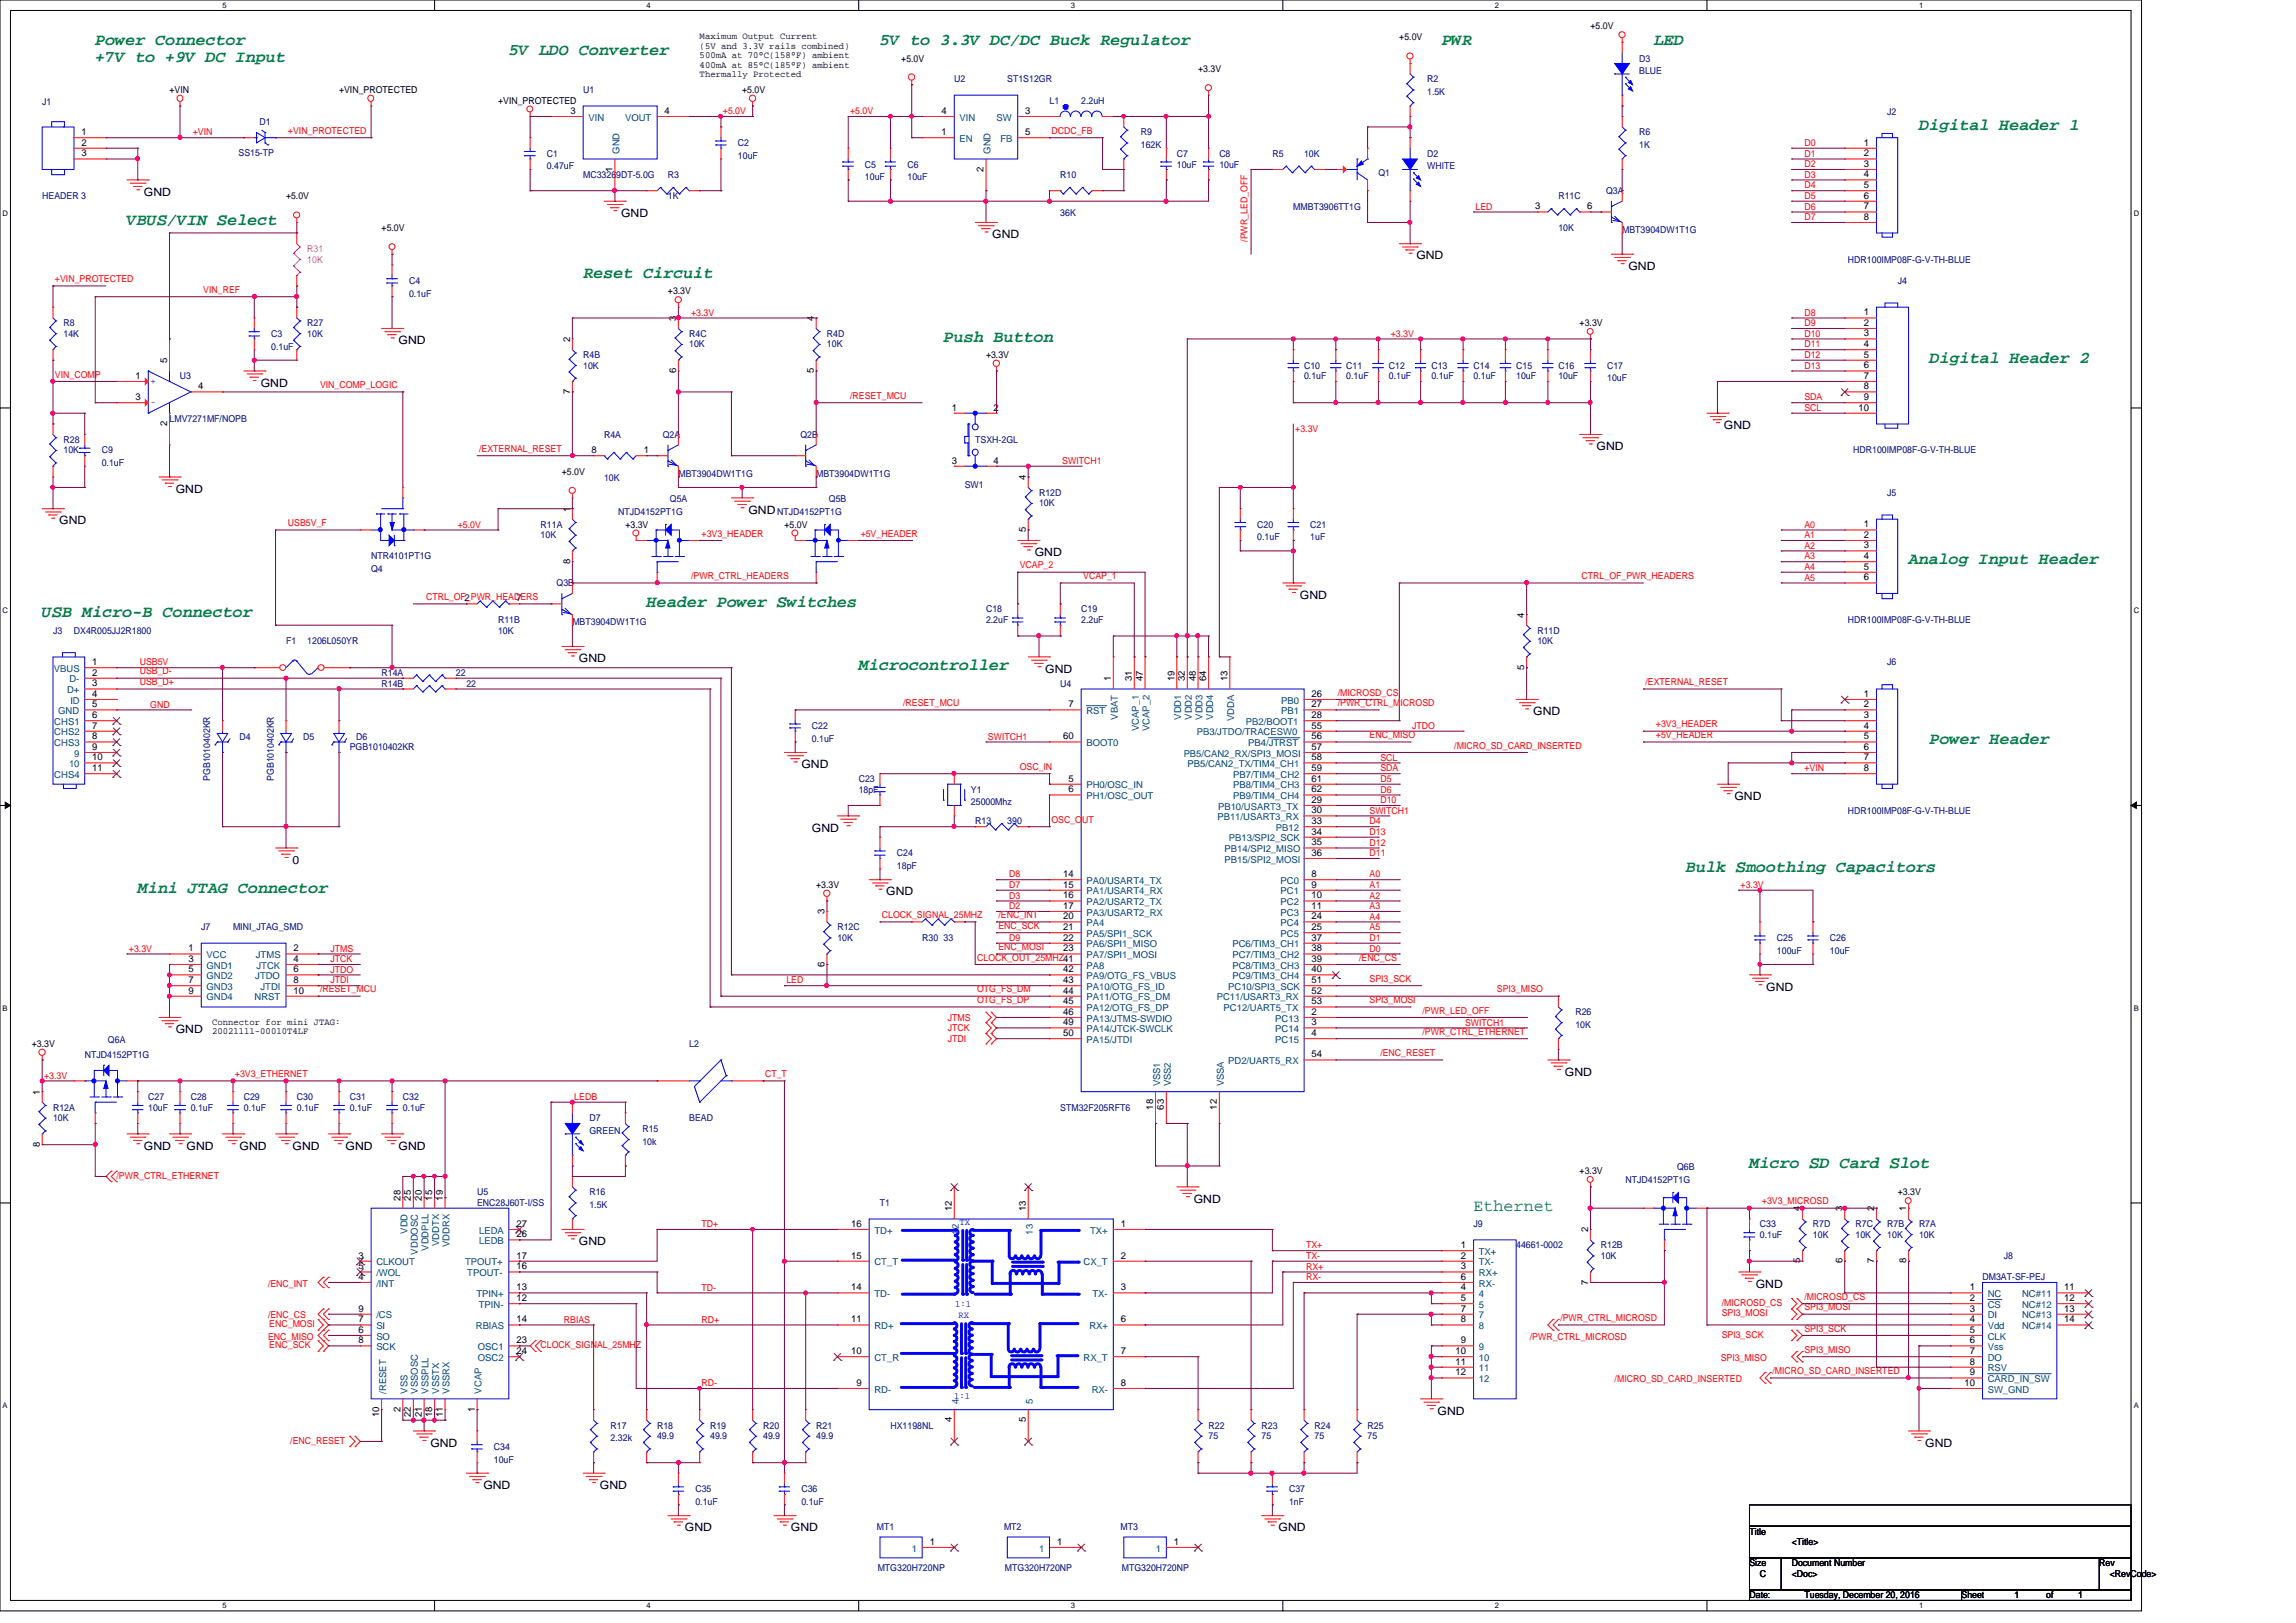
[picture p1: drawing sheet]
<svg xmlns="http://www.w3.org/2000/svg" width="297mm" height="210mm" viewBox="0 0 297 210" stroke-linecap="round" stroke-linejoin="round" font-family="sans-serif">
<defs><g id="words">
<g font-size="2.2" fill="#008040">
<text x="12.3" y="5.8">Power Connector</text>
<text x="113.8" y="5.8">5V to 3.3V DC/DC Buck Regulator</text>
<text x="186.5" y="5.8">PWR</text>
<text x="214" y="5.8">LED</text>
<text x="12.3" y="8">+7V to +9V DC Input</text>
<text x="65.8" y="7.2">5V LDO Converter</text>
<text x="248.2" y="16.8">Digital Header 1</text>
<text x="16.4" y="29.2">VBUS/VIN Select</text>
<text x="75.4" y="36">Reset Circuit</text>
<text x="122" y="44.2">Push Button</text>
<text x="249.6" y="47">Digital Header 2</text>
<text x="246.9" y="73">Analog Input Header</text>
<text x="5.5" y="79.9">USB Micro-B Connector</text>
<text x="83.7" y="78.5">Header Power Switches</text>
<text x="111.1" y="86.7">Microcontroller</text>
<text x="249.6" y="96.3">Power Header</text>
<text x="218.1" y="112.8">Bulk Smoothing Capacitors</text>
<text x="17.8" y="115.6">Mini JTAG Connector</text>
<text x="226.3" y="151.2">Micro SD Card Slot</text>
<text x="190.6" y="156.6">Ethernet</text>
</g>
<g font-size="1.5">
<text x="18.6" y="25.3">GND</text>
<text x="80.3" y="28">GND</text>
<text x="128.4" y="30.8">GND</text>
<text x="183.2" y="33.6">GND</text>
<text x="210.7" y="34.9">GND</text>
<text x="51.6" y="44.5">GND</text>
<text x="33.7" y="50">GND</text>
<text x="206.5" y="58.2">GND</text>
<text x="223" y="55.5">GND</text>
<text x="22.7" y="63.7">GND</text>
<text x="7.7" y="67.8">GND</text>
<text x="96.8" y="66.5">GND</text>
<text x="133.9" y="71.9">GND</text>
<text x="168.1" y="77.4">GND</text>
<text x="74.9" y="85.7">GND</text>
<text x="135.2" y="87.1">GND</text>
<text x="198.3" y="92.5">GND</text>
<text x="103.7" y="99.4">GND</text>
<text x="105" y="107.6">GND</text>
<text x="224.4" y="103.5">GND</text>
<text x="37.8" y="111.7">0</text>
<text x="114.6" y="115.8">GND</text>
<text x="228.5" y="128.2">GND</text>
<text x="22.7" y="133.7">GND</text>
<text x="202.4" y="139.2">GND</text>
<text x="18.6" y="148.8">GND</text>
<text x="24.1" y="148.8">GND</text>
<text x="31" y="148.8">GND</text>
<text x="37.8" y="148.8">GND</text>
<text x="44.7" y="148.8">GND</text>
<text x="51.6" y="148.8">GND</text>
<text x="154.4" y="155.6">GND</text>
<text x="74.9" y="161.1">GND</text>
<text x="227.1" y="166.6">GND</text>
<text x="186" y="183.1">GND</text>
<text x="55.7" y="187.2">GND</text>
<text x="249" y="187.2">GND</text>
<text x="62.5" y="192.6">GND</text>
<text x="77.6" y="192.6">GND</text>
<text x="88.6" y="198.1">GND</text>
<text x="102.3" y="198.1">GND</text>
<text x="165.4" y="198.1">GND</text>
</g>
<g font-size="1.2">
<text x="90.5" y="5.1">Maximum Output Current</text>
<text x="181" y="5.2">+5.0V</text>
<text x="205.7" y="3.8">+5.0V</text>
<text x="90.5" y="6.3">(5V and 3.3V rails combined)</text>
<text x="90.5" y="7.5">500mA at 70°C(158°F) ambient</text>
<text x="90.5" y="8.7">400mA at 85°C(185°F) ambient</text>
<text x="90.5" y="10">Thermally Protected</text>
<text x="116.6" y="8">+5.0V</text>
<text x="155" y="9.3">+3.3V</text>
<text x="10.5" y="17.5">1</text>
<text x="21.9" y="12.1">+VIN</text>
<text x="43.9" y="12.1">+VIN_PROTECTED</text>
<text x="64.4" y="13.4">+VIN_PROTECTED</text>
<text x="73.8" y="14.7">3</text>
<text x="86" y="14.7">4</text>
<text x="96" y="12.1">+5.0V</text>
<text x="121.8" y="14.7">4</text>
<text x="121.8" y="17.5">1</text>
<text x="132.6" y="17.5">5</text>
<text x="132.6" y="14.7">3</text>
<text x="10.5" y="18.8">2</text>
<text x="10.5" y="20.2">3</text>
<text x="79.2" y="22.2" transform="rotate(-90 79.2 22.2)">1</text>
<text x="127.2" y="22.2" transform="rotate(-90 127.2 22.2)">2</text>
<text x="241.1" y="18.8">1</text>
<text x="241.1" y="20.2">2</text>
<text x="241.1" y="21.6">3</text>
<text x="241.1" y="22.9">4</text>
<text x="37" y="25.8">+5.0V</text>
<text x="49.4" y="29.9">+5.0V</text>
<text x="198.6" y="27.1">3</text>
<text x="205.3" y="27.1">6</text>
<text x="241.1" y="24.3">5</text>
<text x="241.1" y="25.7">6</text>
<text x="241.1" y="27.1">7</text>
<text x="241.1" y="28.4">8</text>
<text x="86.4" y="38.1">+3.3V</text>
<text x="87.5" y="41.5" transform="rotate(-90 87.5 41.5)">3</text>
<text x="105.3" y="41.5" transform="rotate(-90 105.3 41.5)">4</text>
<text x="241.1" y="40.8">1</text>
<text x="21.6" y="47" transform="rotate(-90 21.6 47)">5</text>
<text x="73.7" y="44.3" transform="rotate(-90 73.7 44.3)">2</text>
<text x="127.6" y="46.4">+3.3V</text>
<text x="204.3" y="42.2">+3.3V</text>
<text x="241.1" y="42.2">2</text>
<text x="241.1" y="43.5">3</text>
<text x="241.1" y="44.9">4</text>
<text x="241.1" y="46.3">5</text>
<text x="241.1" y="47.7">6</text>
<text x="17.5" y="49">1</text>
<text x="17.5" y="51.8">3</text>
<text x="25.7" y="50.4">4</text>
<text x="73.7" y="51" transform="rotate(-90 73.7 51)">7</text>
<text x="87.5" y="48.3" transform="rotate(-90 87.5 48.3)">6</text>
<text x="105.3" y="48.3" transform="rotate(-90 105.3 48.3)">5</text>
<text x="123.1" y="53.1">1</text>
<text x="128.5" y="53.1">2</text>
<text x="240.4" y="53.1">10</text>
<text x="241.1" y="49">7</text>
<text x="241.1" y="50.4">8</text>
<text x="241.1" y="51.8">9</text>
<text x="21.6" y="55.1" transform="rotate(-90 21.6 55.1)">2</text>
<text x="76.5" y="58.6">8</text>
<text x="83.3" y="58.6">1</text>
<text x="123.1" y="60">3</text>
<text x="128.5" y="60">4</text>
<text x="72.7" y="61.4">+5.0V</text>
<text x="132.7" y="62.1" transform="rotate(-90 132.7 62.1)">4</text>
<text x="73.7" y="66.2" transform="rotate(-90 73.7 66.2)">1</text>
<text x="80.9" y="68.3">+3.3V</text>
<text x="101.5" y="68.3">+5.0V</text>
<text x="132.7" y="68.8" transform="rotate(-90 132.7 68.8)">5</text>
<text x="241.1" y="68.2">1</text>
<text x="241.1" y="69.6">2</text>
<text x="241.1" y="71">3</text>
<text x="60.1" y="77.8">2</text>
<text x="66.8" y="77.8">7</text>
<text x="73.7" y="72.9" transform="rotate(-90 73.7 72.9)">8</text>
<text x="241.1" y="72.3">4</text>
<text x="241.1" y="73.7">5</text>
<text x="241.1" y="75.1">6</text>
<text x="197.2" y="79.9" transform="rotate(-90 197.2 79.9)">4</text>
<text x="11.9" y="86.1">1</text>
<text x="11.9" y="87.4">2</text>
<text x="11.9" y="88.8">3</text>
<text x="143.7" y="88.2" transform="rotate(-90 143.7 88.2)">1</text>
<text x="146.4" y="88.2" transform="rotate(-90 146.4 88.2)">31</text>
<text x="147.8" y="88.2" transform="rotate(-90 147.8 88.2)">47</text>
<text x="151.9" y="88.2" transform="rotate(-90 151.9 88.2)">19</text>
<text x="153.3" y="88.2" transform="rotate(-90 153.3 88.2)">32</text>
<text x="154.7" y="88.2" transform="rotate(-90 154.7 88.2)">48</text>
<text x="156" y="88.2" transform="rotate(-90 156 88.2)">64</text>
<text x="158.8" y="88.2" transform="rotate(-90 158.8 88.2)">13</text>
<text x="197.2" y="86.7" transform="rotate(-90 197.2 86.7)">5</text>
<text x="11.9" y="90.2">4</text>
<text x="11.9" y="91.5">5</text>
<text x="11.9" y="92.9">6</text>
<text x="11.9" y="94.3">7</text>
<text x="11.9" y="95.7">8</text>
<text x="137.5" y="95.7">60</text>
<text x="138.2" y="91.5">7</text>
<text x="169.7" y="90.2">26</text>
<text x="169.7" y="91.5">27</text>
<text x="169.7" y="92.9">28</text>
<text x="169.7" y="94.3">55</text>
<text x="169.7" y="95.7">56</text>
<text x="241.1" y="90.2">1</text>
<text x="241.1" y="91.5">2</text>
<text x="241.1" y="92.9">3</text>
<text x="241.1" y="94.3">4</text>
<text x="241.1" y="95.7">5</text>
<text x="11.9" y="97">9</text>
<text x="11.9" y="98.4">10</text>
<text x="11.9" y="99.8">11</text>
<text x="138.2" y="101.1">5</text>
<text x="169.7" y="97">57</text>
<text x="169.7" y="98.4">58</text>
<text x="169.7" y="99.8">59</text>
<text x="169.7" y="101.1">61</text>
<text x="241.1" y="97">6</text>
<text x="241.1" y="98.4">7</text>
<text x="241.1" y="99.8">8</text>
<text x="138.2" y="102.5">6</text>
<text x="169.7" y="102.5">62</text>
<text x="169.7" y="103.9">29</text>
<text x="169.7" y="105.2">30</text>
<text x="169.7" y="106.6">33</text>
<text x="169.7" y="108">34</text>
<text x="137.5" y="113.5">14</text>
<text x="169.7" y="109.4">35</text>
<text x="169.7" y="110.7">36</text>
<text x="169.7" y="113.5">8</text>
<text x="105.6" y="114.9">+3.3V</text>
<text x="106.7" y="118.3" transform="rotate(-90 106.7 118.3)">3</text>
<text x="137.5" y="114.9">15</text>
<text x="137.5" y="116.2">16</text>
<text x="137.5" y="117.6">17</text>
<text x="137.5" y="119">20</text>
<text x="169.7" y="114.9">9</text>
<text x="169.7" y="116.2">10</text>
<text x="169.7" y="117.6">11</text>
<text x="169.7" y="119">24</text>
<text x="24.4" y="123.1">1</text>
<text x="24.4" y="124.5">3</text>
<text x="24.4" y="125.8">5</text>
<text x="38" y="123.1">2</text>
<text x="38" y="124.5">4</text>
<text x="38" y="125.8">6</text>
<text x="106.7" y="125.1" transform="rotate(-90 106.7 125.1)">6</text>
<text x="137.5" y="120.4">21</text>
<text x="137.5" y="121.7">22</text>
<text x="137.5" y="123.1">23</text>
<text x="137.5" y="125.8">42</text>
<text x="169.7" y="120.4">25</text>
<text x="169.7" y="121.7">37</text>
<text x="169.7" y="123.1">38</text>
<text x="169.7" y="124.5">39</text>
<text x="169.7" y="125.8">40</text>
<text x="24.4" y="127.2">7</text>
<text x="24.4" y="128.6">9</text>
<text x="38" y="127.2">8</text>
<text x="38" y="128.6">10</text>
<text x="137.5" y="127.2">43</text>
<text x="137.5" y="128.6">44</text>
<text x="137.5" y="130">45</text>
<text x="137.5" y="131.3">46</text>
<text x="169.7" y="127.2">51</text>
<text x="169.7" y="128.6">52</text>
<text x="169.7" y="130">53</text>
<text x="169.7" y="131.3">2</text>
<text x="4.1" y="135.5">+3.3V</text>
<text x="27.4" y="132.6">Connector for mini JTAG:</text>
<text x="27.4" y="133.8">20021111-00010T4LF</text>
<text x="137.5" y="132.7">49</text>
<text x="137.5" y="134.1">50</text>
<text x="169.7" y="132.7">3</text>
<text x="169.7" y="134.1">4</text>
<text x="169.7" y="136.8">54</text>
<text x="5.2" y="141.6" transform="rotate(-90 5.2 141.6)">1</text>
<text x="149.2" y="143.6" transform="rotate(-90 149.2 143.6)">18</text>
<text x="150.6" y="143.6" transform="rotate(-90 150.6 143.6)">63</text>
<text x="157.4" y="143.6" transform="rotate(-90 157.4 143.6)">12</text>
<text x="5.2" y="148.4" transform="rotate(-90 5.2 148.4)">8</text>
<text x="51.8" y="155.4" transform="rotate(-90 51.8 155.4)">28</text>
<text x="53.2" y="155.4" transform="rotate(-90 53.2 155.4)">25</text>
<text x="54.6" y="155.4" transform="rotate(-90 54.6 155.4)">20</text>
<text x="55.9" y="155.4" transform="rotate(-90 55.9 155.4)">15</text>
<text x="57.3" y="155.4" transform="rotate(-90 57.3 155.4)">19</text>
<text x="204.3" y="152">+3.3V</text>
<text x="245.5" y="154.7">+3.3V</text>
<text x="66.8" y="160.1">26</text>
<text x="66.8" y="158.8">27</text>
<text x="110.1" y="158.8">16</text>
<text x="123.1" y="156.8" transform="rotate(-90 123.1 156.8)">12</text>
<text x="132.7" y="156.8" transform="rotate(-90 132.7 156.8)">13</text>
<text x="145" y="158.8">1</text>
<text x="189" y="161.5">1</text>
<text x="205.4" y="159.5" transform="rotate(-90 205.4 159.5)">2</text>
<text x="232.9" y="156.8" transform="rotate(-90 232.9 156.8)">4</text>
<text x="238.3" y="156.8" transform="rotate(-90 238.3 156.8)">3</text>
<text x="242.4" y="156.8" transform="rotate(-90 242.4 156.8)">2</text>
<text x="246.6" y="156.8" transform="rotate(-90 246.6 156.8)">1</text>
<text x="46.4" y="162.9">3</text>
<text x="46.4" y="164.3">5</text>
<text x="46.4" y="165.6">4</text>
<text x="66.8" y="167">13</text>
<text x="66.8" y="164.3">16</text>
<text x="66.8" y="162.9">17</text>
<text x="110.1" y="162.9">15</text>
<text x="110.1" y="167">14</text>
<text x="145" y="162.9">2</text>
<text x="145" y="167">3</text>
<text x="189" y="162.9">2</text>
<text x="189" y="164.3">3</text>
<text x="189" y="165.6">6</text>
<text x="189" y="167">4</text>
<text x="205.4" y="166.2" transform="rotate(-90 205.4 166.2)">7</text>
<text x="232.9" y="163.5" transform="rotate(-90 232.9 163.5)">5</text>
<text x="238.3" y="163.5" transform="rotate(-90 238.3 163.5)">6</text>
<text x="242.4" y="163.5" transform="rotate(-90 242.4 163.5)">7</text>
<text x="246.6" y="163.5" transform="rotate(-90 246.6 163.5)">8</text>
<text x="254.8" y="167">1</text>
<text x="267" y="167">11</text>
<text x="46.4" y="169.7">9</text>
<text x="46.4" y="171.1">7</text>
<text x="46.4" y="172.5">6</text>
<text x="46.4" y="173.8">8</text>
<text x="66.8" y="173.8">23</text>
<text x="66.8" y="171.1">14</text>
<text x="66.8" y="168.4">12</text>
<text x="110.1" y="171.1">11</text>
<text x="145" y="171.1">6</text>
<text x="189" y="168.4">5</text>
<text x="189" y="169.7">7</text>
<text x="189" y="171.1">8</text>
<text x="189" y="173.8">9</text>
<text x="254.8" y="168.4">2</text>
<text x="254.8" y="169.7">3</text>
<text x="254.8" y="171.1">4</text>
<text x="254.8" y="172.5">5</text>
<text x="254.8" y="173.8">6</text>
<text x="267" y="168.4">12</text>
<text x="267" y="169.7">13</text>
<text x="267" y="171.1">14</text>
<text x="66.8" y="175.2">24</text>
<text x="110.1" y="175.2">10</text>
<text x="110.8" y="179.3">9</text>
<text x="145" y="175.2">7</text>
<text x="145" y="179.3">8</text>
<text x="188.3" y="176.6">11</text>
<text x="188.3" y="178">12</text>
<text x="188.3" y="175.2">10</text>
<text x="254.1" y="179.3">10</text>
<text x="254.8" y="175.2">7</text>
<text x="254.8" y="176.6">8</text>
<text x="254.8" y="178">9</text>
<text x="49.1" y="183.3" transform="rotate(-90 49.1 183.3)">10</text>
<text x="51.8" y="182.7" transform="rotate(-90 51.8 182.7)">2</text>
<text x="53.2" y="183.3" transform="rotate(-90 53.2 183.3)">22</text>
<text x="54.6" y="183.3" transform="rotate(-90 54.6 183.3)">21</text>
<text x="55.9" y="183.3" transform="rotate(-90 55.9 183.3)">18</text>
<text x="57.3" y="183.3" transform="rotate(-90 57.3 183.3)">11</text>
<text x="61.4" y="182.7" transform="rotate(-90 61.4 182.7)">1</text>
<text x="123.1" y="184.1" transform="rotate(-90 123.1 184.1)">4</text>
<text x="132.7" y="184.1" transform="rotate(-90 132.7 184.1)">5</text>
<text x="120.3" y="199.9">1</text>
<text x="136.7" y="199.9">1</text>
<text x="151.8" y="199.9">1</text>
<text x="226.3" y="198.6">Title</text>
<text x="226.3" y="202.7">Size</text>
<text x="231.8" y="202.7">Document Number</text>
<text x="231.8" y="200">&lt;Title&gt;</text>
<text x="271.6" y="202.7">Rev</text>
<text x="226.3" y="206.8">Date:</text>
<text x="227.7" y="204.1">C</text>
<text x="231.8" y="204.1">&lt;Doc&gt;</text>
<text x="233.4" y="206.8">Tuesday, December 20, 2016</text>
<text x="253.7" y="206.8">Sheet</text>
<text x="260.6" y="206.8">1</text>
<text x="264.7" y="206.8">of</text>
<text x="268.8" y="206.8">1</text>
<text x="272.9" y="204.1">&lt;RevCode&gt;</text>
</g>
<g font-size="1.2" fill="#000080">
<text x="123.4" y="10.7">U2</text>
<text x="130.3" y="10.7">ST1S12GR</text>
<text x="184.6" y="10.7">R2</text>
<text x="212" y="8">D3</text>
<text x="212" y="9.6">BLUE</text>
<text x="5.5" y="13.5">J1</text>
<text x="33.6" y="16.2">D1</text>
<text x="75.4" y="12.1">U1</text>
<text x="135.8" y="13.4">L1</text>
<text x="139.9" y="13.4">2.2uH</text>
<text x="147.6" y="17.5">R9</text>
<text x="184.6" y="12.3">1.5K</text>
<text x="212" y="17.5">R6</text>
<text x="244.1" y="14.8">J2</text>
<text x="30.9" y="20.2">SS15-TP</text>
<text x="70.7" y="20.3">C1</text>
<text x="70.7" y="21.9">0.47uF</text>
<text x="75.4" y="23">MC33269DT-5.0G</text>
<text x="86.4" y="23">R3</text>
<text x="95.5" y="18.9">C2</text>
<text x="95.5" y="20.6">10uF</text>
<text x="111.9" y="21.7">C5</text>
<text x="111.9" y="23.3">10uF</text>
<text x="117.4" y="21.7">C6</text>
<text x="117.4" y="23.3">10uF</text>
<text x="137.2" y="23">R10</text>
<text x="147.6" y="19.2">162K</text>
<text x="152.2" y="20.3">C7</text>
<text x="152.2" y="21.7">10uF</text>
<text x="157.7" y="20.3">C8</text>
<text x="157.7" y="21.7">10uF</text>
<text x="164.6" y="20.3">R5</text>
<text x="168.7" y="20.3">10K</text>
<text x="178.3" y="22.8">Q1</text>
<text x="184.6" y="20.3">D2</text>
<text x="184.6" y="21.9">WHITE</text>
<text x="212" y="19.2">1K</text>
<text x="5.5" y="25.8">HEADER 3</text>
<text x="86.4" y="25.8">1K</text>
<text x="137.2" y="28">36K</text>
<text x="167.3" y="27.1">MMBT3906TT1G</text>
<text x="201.6" y="25.8">R11C</text>
<text x="201.6" y="29.9">10K</text>
<text x="207.8" y="25.1">Q3A</text>
<text x="209.8" y="30.1">MBT3904DW1T1G</text>
<text x="239.1" y="34">HDR100IMP08F-G-V-TH-BLUE</text>
<text x="52.9" y="36.7">C4</text>
<text x="52.9" y="38.4">0.1uF</text>
<text x="245.5" y="36.7">J4</text>
<text x="8.2" y="42.2">R8</text>
<text x="8.2" y="43.6">14K</text>
<text x="35.1" y="43.6">C3</text>
<text x="35.1" y="45.3">0.1uF</text>
<text x="39.8" y="42.2">R27</text>
<text x="39.8" y="43.6">10K</text>
<text x="75.4" y="46.4">R4B</text>
<text x="75.4" y="47.7">10K</text>
<text x="89.2" y="43.6">R4C</text>
<text x="89.2" y="45">10K</text>
<text x="107" y="43.6">R4D</text>
<text x="107" y="45">10K</text>
<text x="168.7" y="47.7">C10</text>
<text x="174.2" y="47.7">C11</text>
<text x="179.7" y="47.7">C12</text>
<text x="185.2" y="47.7">C13</text>
<text x="190.6" y="47.7">C14</text>
<text x="196.1" y="47.7">C15</text>
<text x="201.6" y="47.7">C16</text>
<text x="207.9" y="47.7">C17</text>
<text x="23.3" y="49.1">U3</text>
<text x="168.7" y="49.1">0.1uF</text>
<text x="174.2" y="49.1">0.1uF</text>
<text x="179.7" y="49.1">0.1uF</text>
<text x="185.2" y="49.1">0.1uF</text>
<text x="190.6" y="49.1">0.1uF</text>
<text x="196.1" y="49.1">10uF</text>
<text x="201.6" y="49.1">10uF</text>
<text x="207.9" y="49.4">10uF</text>
<text x="8.2" y="57.3">R28</text>
<text x="8.2" y="58.7">10K</text>
<text x="13.2" y="58.7">C9</text>
<text x="21.9" y="54.6">LMV7271MF/NOPB</text>
<text x="78.1" y="56.6">R4A</text>
<text x="85.7" y="56.6">Q2A</text>
<text x="103.5" y="56.6">Q2B</text>
<text x="126.2" y="57.3">TSXH-2GL</text>
<text x="239.7" y="58.7">HDR100IMP08F-G-V-TH-BLUE</text>
<text x="13.2" y="60.3">0.1uF</text>
<text x="78.1" y="62.3">10K</text>
<text x="86.7" y="65">Q5A</text>
<text x="87.8" y="61.7">MBT3904DW1T1G</text>
<text x="105.6" y="61.7">MBT3904DW1T1G</text>
<text x="107.2" y="65">Q5B</text>
<text x="124.8" y="63.2">SW1</text>
<text x="134.4" y="64.2">R12D</text>
<text x="134.4" y="65.5">10K</text>
<text x="244.1" y="64.2">J5</text>
<text x="69.9" y="68.3">R11A</text>
<text x="69.9" y="69.7">10K</text>
<text x="80" y="66.6">NTJD4152PT1G</text>
<text x="100.5" y="66.6">NTJD4152PT1G</text>
<text x="162.6" y="68.3">C20</text>
<text x="162.6" y="69.9">0.1uF</text>
<text x="169.5" y="68.3">C21</text>
<text x="169.5" y="69.9">1uF</text>
<text x="48" y="74">Q4</text>
<text x="48" y="72.4">NTR4101PT1G</text>
<text x="72" y="75.8">Q3B</text>
<text x="6.9" y="82">J3</text>
<text x="9.6" y="82">DX4R005JJ2R1800</text>
<text x="37" y="83.4">F1</text>
<text x="39.8" y="83.4">1206L050YR</text>
<text x="64.4" y="80.6">R11B</text>
<text x="64.4" y="82">10K</text>
<text x="74" y="80.9">MBT3904DW1T1G</text>
<text x="127.6" y="79.2">C18</text>
<text x="127.6" y="80.6">2.2uF</text>
<text x="139.9" y="79.2">C19</text>
<text x="139.9" y="80.6">2.2uF</text>
<text x="198.9" y="82">R11D</text>
<text x="198.9" y="83.4">10K</text>
<text x="239.1" y="80.6">HDR100IMP08F-G-V-TH-BLUE</text>
<text x="49.4" y="87.5">R14A</text>
<text x="49.4" y="88.9">R14B</text>
<text x="59" y="87.5">22</text>
<text x="60.3" y="88.9">22</text>
<text x="137.2" y="88.9">U4</text>
<text x="244.1" y="86.1">J6</text>
<text x="31" y="95.7">D4</text>
<text x="39.2" y="95.7">D5</text>
<text x="46.1" y="95.7">D6</text>
<text x="105" y="94.4">C22</text>
<text x="27.2" y="101" transform="rotate(-90 27.2 101)">PGB1010402KR</text>
<text x="35.4" y="101" transform="rotate(-90 35.4 101)">PGB1010402KR</text>
<text x="45.3" y="97.1">PGB1010402KR</text>
<text x="105" y="96">0.1uF</text>
<text x="111.1" y="101.2">C23</text>
<text x="111.1" y="102.6">18pF</text>
<text x="125.6" y="102.6">Y1</text>
<text x="125.6" y="104.2">25000Mhz</text>
<text x="126.2" y="106.7">R13</text>
<text x="130.3" y="106.7">390</text>
<text x="239.1" y="105.3">HDR100IMP08F-G-V-TH-BLUE</text>
<text x="116" y="110.8">C24</text>
<text x="116" y="112.4">18pF</text>
<text x="26" y="120.4">J7</text>
<text x="30.1" y="120.4">MINI_JTAG_SMD</text>
<text x="108.3" y="120.4">R12C</text>
<text x="108.3" y="121.8">10K</text>
<text x="119.3" y="121.8">R30</text>
<text x="122" y="121.8">33</text>
<text x="229.9" y="121.8">C25</text>
<text x="229.9" y="123.4">100uF</text>
<text x="236.7" y="121.8">C26</text>
<text x="236.7" y="123.4">10uF</text>
<text x="203.8" y="131.4">R26</text>
<text x="11" y="136.9">NTJD4152PT1G</text>
<text x="14" y="135">Q6A</text>
<text x="89.2" y="135.5">L2</text>
<text x="203.8" y="133">10K</text>
<text x="6.9" y="143.7">R12A</text>
<text x="19.2" y="142.4">C27</text>
<text x="19.2" y="143.7">10uF</text>
<text x="24.7" y="142.4">C28</text>
<text x="24.7" y="143.7">0.1uF</text>
<text x="31.5" y="142.4">C29</text>
<text x="31.5" y="143.7">0.1uF</text>
<text x="38.4" y="142.4">C30</text>
<text x="38.4" y="143.7">0.1uF</text>
<text x="45.3" y="142.4">C31</text>
<text x="45.3" y="143.7">0.1uF</text>
<text x="52.1" y="142.4">C32</text>
<text x="52.1" y="143.7">0.1uF</text>
<text x="137.2" y="143.7">STM32F205RFT6</text>
<text x="6.9" y="145.1">10K</text>
<text x="76.2" y="145.1">D7</text>
<text x="76.2" y="146.7">GREEN</text>
<text x="83.1" y="146.5">R15</text>
<text x="83.1" y="148.1">10k</text>
<text x="89.2" y="145.1">BEAD</text>
<text x="61.7" y="154.7">U5</text>
<text x="76.2" y="154.7">R16</text>
<text x="210.3" y="153.1">NTJD4152PT1G</text>
<text x="217" y="151.4">Q6B</text>
<text x="61.7" y="156.1">ENC28J60T-I/SS</text>
<text x="76.2" y="156.3">1.5K</text>
<text x="113.8" y="156.1">T1</text>
<text x="190.6" y="158.8">J9</text>
<text x="196.1" y="161.5">44661-0002</text>
<text x="207.1" y="161.5">R12B</text>
<text x="227.7" y="158.8">C33</text>
<text x="227.7" y="160.2">0.1uF</text>
<text x="234.5" y="158.8">R7D</text>
<text x="234.5" y="160.2">10K</text>
<text x="240" y="158.8">R7C</text>
<text x="240" y="160.2">10K</text>
<text x="244.1" y="158.8">R7B</text>
<text x="244.1" y="160.2">10K</text>
<text x="248.2" y="158.8">R7A</text>
<text x="248.2" y="160.2">10K</text>
<text x="207.1" y="162.9">10K</text>
<text x="256.5" y="165.7">DM3AT-SF-PEJ</text>
<text x="259.2" y="162.9">J8</text>
<text x="79" y="184.9">R17</text>
<text x="85" y="184.9">R18</text>
<text x="91.9" y="184.9">R19</text>
<text x="98.7" y="184.9">R20</text>
<text x="105.6" y="184.9">R21</text>
<text x="115.2" y="184.9">HX1198NL</text>
<text x="156.3" y="184.9">R22</text>
<text x="163.2" y="184.9">R23</text>
<text x="170.1" y="184.9">R24</text>
<text x="176.9" y="184.9">R25</text>
<text x="63.9" y="187.6">C34</text>
<text x="63.9" y="189.3">10uF</text>
<text x="79" y="186.5">2.32k</text>
<text x="85" y="186.3">49.9</text>
<text x="91.9" y="186.3">49.9</text>
<text x="98.7" y="186.3">49.9</text>
<text x="105.6" y="186.3">49.9</text>
<text x="156.3" y="186.3">75</text>
<text x="163.2" y="186.3">75</text>
<text x="170.1" y="186.3">75</text>
<text x="176.9" y="186.3">75</text>
<text x="90" y="193.1">C35</text>
<text x="90" y="194.7">0.1uF</text>
<text x="103.7" y="193.1">C36</text>
<text x="103.7" y="194.7">0.1uF</text>
<text x="166.8" y="193.1">C37</text>
<text x="166.8" y="194.7">1nF</text>
<text x="113.4" y="198">MT1</text>
<text x="113.5" y="203.2">MTG320H720NP</text>
<text x="129.9" y="198">MT2</text>
<text x="130" y="203.2">MTG320H720NP</text>
<text x="144.9" y="198">MT3</text>
<text x="145.1" y="203.2">MTG320H720NP</text>
</g>
<g font-size="1.2" fill="#f00">
<text x="24.9" y="17.5">+VIN</text>
<text x="37.3" y="17.3">+VIN_PROTECTED</text>
<text x="93.5" y="14.8">+5.0V</text>
<text x="110" y="14.8">+5.0V</text>
<text x="136" y="17.3">DCDC_FB</text>
<text x="233.4" y="18.9">D0</text>
<text x="233.4" y="20.3">D1</text>
<text x="233.4" y="21.6">D2</text>
<text x="233.4" y="23">D3</text>
<text x="190.9" y="27.1">LED</text>
<text x="233.4" y="24.4">D4</text>
<text x="233.4" y="25.7">D5</text>
<text x="233.4" y="27.1">D6</text>
<text x="233.4" y="28.5">D7</text>
<text x="161.4" y="31.3" transform="rotate(-90 161.4 31.3)">/PWR_LED_OFF</text>
<text x="7.1" y="36.5">+VIN_PROTECTED</text>
<text x="26.3" y="37.9">VIN_REF</text>
<text x="89.4" y="40.9">+3.3V</text>
<text x="233.4" y="40.9">D8</text>
<text x="179.9" y="43.6">+3.3V</text>
<text x="233.4" y="42.2">D9</text>
<text x="233.4" y="43.6">D10</text>
<text x="233.4" y="45">D11</text>
<text x="233.4" y="46.3">D12</text>
<text x="233.4" y="47.7">D13</text>
<text x="7.1" y="48.9">VIN_COMP</text>
<text x="41.4" y="50.2">VIN_COMP_LOGIC</text>
<text x="110" y="51.6">/RESET_MCU</text>
<text x="233.4" y="51.8">SDA</text>
<text x="233.4" y="53.2">SCL</text>
<text x="62" y="58.5">/EXTERNAL_RESET</text>
<text x="167.6" y="55.9">+3.3V</text>
<text x="137.4" y="60">SWITCH1</text>
<text x="37.3" y="68.1">USB5V_F</text>
<text x="59.2" y="68.3">+5.0V</text>
<text x="90.8" y="69.4">+3V3_HEADER</text>
<text x="111.3" y="69.4">+5V_HEADER</text>
<text x="233.4" y="68.3">A0</text>
<text x="233.4" y="69.6">A1</text>
<text x="233.4" y="71">A2</text>
<text x="55.1" y="77.6">CTRL_OF_PWR_HEADERS</text>
<text x="89.4" y="74.9">/PWR_CTRL_HEADERS</text>
<text x="131.9" y="73.5">VCAP_2</text>
<text x="140.1" y="74.9">VCAP_1</text>
<text x="204.6" y="74.9">CTRL_OF_PWR_HEADERS</text>
<text x="233.4" y="72.4">A3</text>
<text x="233.4" y="73.7">A4</text>
<text x="233.4" y="75.1">A5</text>
<text x="18.1" y="86.1">USB5V</text>
<text x="18.1" y="87.2">USB_D-</text>
<text x="18.1" y="88.6">USB_D+</text>
<text x="212.9" y="88.6">/EXTERNAL_RESET</text>
<text x="19.4" y="91.6">GND</text>
<text x="116.8" y="91.4">/RESET_MCU</text>
<text x="127.8" y="95.7">SWITCH1</text>
<text x="173.1" y="90">/MICROSD_CS</text>
<text x="173.1" y="91.4">/PWR_CTRL_MICROSD</text>
<text x="177.2" y="95.5">ENC_MISO</text>
<text x="182.7" y="94.3">JTDO</text>
<text x="214.2" y="94.1">+3V3_HEADER</text>
<text x="214.2" y="95.5">+5V_HEADER</text>
<text x="131.9" y="99.6">OSC_IN</text>
<text x="178.6" y="101.2">D5</text>
<text x="178.6" y="99.8">SDA</text>
<text x="178.6" y="98.4">SCL</text>
<text x="188.1" y="96.9">/MICRO_SD_CARD_INSERTED</text>
<text x="233.4" y="99.8">+VIN</text>
<text x="136" y="106.5">OSC_OUT</text>
<text x="177.2" y="106.7">D4</text>
<text x="177.2" y="105.3">SWITCH1</text>
<text x="178.6" y="102.6">D6</text>
<text x="178.6" y="103.9">D10</text>
<text x="130.6" y="113.5">D8</text>
<text x="177.2" y="113.5">A0</text>
<text x="177.2" y="108">D13</text>
<text x="177.2" y="109.4">D12</text>
<text x="177.2" y="110.8">D11</text>
<text x="114.1" y="118.8">CLOCK_SIGNAL_25MHZ</text>
<text x="129.2" y="118.8">/ENC_INT</text>
<text x="130.6" y="116.3">D3</text>
<text x="130.6" y="114.9">D7</text>
<text x="130.6" y="117.6">D2</text>
<text x="177.2" y="114.9">A1</text>
<text x="177.2" y="116.3">A2</text>
<text x="177.2" y="117.6">A3</text>
<text x="177.2" y="119">A4</text>
<text x="225.2" y="114.9">+3.3V</text>
<text x="16.7" y="123.1">+3.3V</text>
<text x="42.8" y="123.1">JTMS</text>
<text x="42.8" y="124.5">JTCK</text>
<text x="42.8" y="125.9">JTDO</text>
<text x="126.4" y="124.3">CLOCK_OUT_25MHZ41</text>
<text x="129.2" y="120.2">ENC_SCK</text>
<text x="129.2" y="122.9">ENC_MOSI</text>
<text x="130.6" y="121.8">D9</text>
<text x="175.8" y="124.3">/ENC_CS</text>
<text x="177.2" y="120.4">A5</text>
<text x="177.2" y="121.8">D1</text>
<text x="177.2" y="123.1">D0</text>
<text x="41.4" y="128.4">/RESET_MCU</text>
<text x="42.8" y="127.3">JTDI</text>
<text x="101.7" y="127.3">LED</text>
<text x="126.4" y="128.4">OTG_FS_DM</text>
<text x="126.4" y="129.8">OTG_FS_DP</text>
<text x="177.2" y="129.8">SPI3_MOSI</text>
<text x="177.2" y="127">SPI3_SCK</text>
<text x="184" y="131.1">/PWR_LED_OFF</text>
<text x="193.6" y="128.4">SPI3_MISO</text>
<text x="122.6" y="132.1">JTMS</text>
<text x="122.6" y="133.4">JTCK</text>
<text x="122.6" y="134.8">JTDI</text>
<text x="178.6" y="136.7">/ENC_RESET</text>
<text x="184" y="133.9">/PWR_CTRL_ETHERNET</text>
<text x="189.5" y="132.7">SWITCH1</text>
<text x="5.7" y="139.6">+3.3V</text>
<text x="30.4" y="139.4">+3V3_ETHERNET</text>
<text x="74.3" y="142.3">LEDB</text>
<text x="99" y="139.4">CT_T</text>
<text x="15.1" y="152.5">/PWR_CTRL_ETHERNET</text>
<text x="227.9" y="155.8">+3V3_MICROSD</text>
<text x="90.8" y="158.8">TD+</text>
<text x="169" y="161.5">TX+</text>
<text x="34.7" y="166.5">/ENC_INT</text>
<text x="90.8" y="167">TD-</text>
<text x="169" y="162.9">TX-</text>
<text x="169" y="164.3">RX+</text>
<text x="169" y="165.7">RX-</text>
<text x="34.7" y="173.4">ENC_MISO</text>
<text x="34.7" y="170.6">/ENC_CS</text>
<text x="34.8" y="171.7">ENC_MOSI</text>
<text x="72.9" y="171.2">RBIAS</text>
<text x="90.8" y="171.2">RD+</text>
<text x="197.9" y="173.4">/PWR_CTRL_MICROSD</text>
<text x="201.8" y="170.9">/PWR_CTRL_MICROSD</text>
<text x="222.7" y="169">/MICROSD_CS</text>
<text x="222.7" y="170.3">SPI3_MOSI</text>
<text x="222.7" y="173.1">SPI3_SCK</text>
<text x="233.4" y="172.3">SPI3_SCK</text>
<text x="233.4" y="169.5">SPI3_MOSI</text>
<text x="233.4" y="168.2">/MICROSD_CS</text>
<text x="34.8" y="174.5">ENC_SCK</text>
<text x="69.9" y="174.5">CLOCK_SIGNAL_25MHZ</text>
<text x="90.8" y="179.4">RD-</text>
<text x="208.9" y="178.9">/MICRO_SD_CARD_INSERTED</text>
<text x="222.6" y="176.1">SPI3_MISO</text>
<text x="229.3" y="177.8">/MICRO_SD_CARD_INSERTED</text>
<text x="233.4" y="175">SPI3_MISO</text>
<text x="37.5" y="186.8">/ENC_RESET</text>
</g>
<g font-size="1.2" fill="#004080">
<text x="76.1" y="15.6">VIN</text>
<text x="80.9" y="15.6">VOUT</text>
<text x="124.1" y="15.6">VIN</text>
<text x="128.9" y="15.6">SW</text>
<text x="80.1" y="19.9" transform="rotate(-90 80.1 19.9)">GND</text>
<text x="124.1" y="18.4">EN</text>
<text x="128.1" y="19.9" transform="rotate(-90 128.1 19.9)">GND</text>
<text x="129.4" y="18.4">FB</text>
<text x="7" y="87">VBUS</text>
<text x="8.7" y="89.7">D+</text>
<text x="9" y="88.3">D-</text>
<text x="7" y="93.8">CHS1</text>
<text x="7" y="95.2">CHS2</text>
<text x="7.5" y="92.4">GND</text>
<text x="9.1" y="91.1">ID</text>
<text x="140.5" y="92.4">RST</text>
<text x="144.6" y="93.1" transform="rotate(-90 144.6 93.1)">VBAT</text>
<text x="147.3" y="94.6" transform="rotate(-90 147.3 94.6)">VCAP_1</text>
<text x="148.7" y="94.6" transform="rotate(-90 148.7 94.6)">VCAP_2</text>
<text x="152.8" y="93.1" transform="rotate(-90 152.8 93.1)">VDD1</text>
<text x="154.2" y="93.1" transform="rotate(-90 154.2 93.1)">VDD2</text>
<text x="154.8" y="95.2">PB3/JTDO/TRACESW0</text>
<text x="155.6" y="93.1" transform="rotate(-90 155.6 93.1)">VDD3</text>
<text x="156.9" y="93.1" transform="rotate(-90 156.9 93.1)">VDD4</text>
<text x="159.7" y="93.3" transform="rotate(-90 159.7 93.3)">VDDA</text>
<text x="161.2" y="93.8">PB2/BOOT1</text>
<text x="165.7" y="91.1">PB0</text>
<text x="165.7" y="92.4">PB1</text>
<text x="7" y="96.6">CHS3</text>
<text x="7" y="100.7">CHS4</text>
<text x="8.9" y="99.3">10</text>
<text x="9.6" y="97.9">9</text>
<text x="140.5" y="96.6">BOOT0</text>
<text x="153.1" y="97.9">PB5/CAN2_RX/SPI3_MOSI</text>
<text x="153.6" y="99.3">PB5/CAN2_TX/TIM4_CH1</text>
<text x="159.5" y="100.7">PB7/TIM4_CH2</text>
<text x="161.5" y="96.6">PB4/JTRST</text>
<text x="140.5" y="102">PH0/OSC_IN</text>
<text x="140.5" y="103.4">PH1/OSC_OUT</text>
<text x="157.5" y="106.1">PB11/USART3_RX</text>
<text x="157.6" y="104.8">PB10/USART3_TX</text>
<text x="159.5" y="102">PB8/TIM4_CH3</text>
<text x="159.5" y="103.4">PB9/TIM4_CH4</text>
<text x="165.1" y="107.5">PB12</text>
<text x="158.4" y="110.3">PB14/SPI2_MISO</text>
<text x="158.4" y="111.6">PB15/SPI2_MOSI</text>
<text x="159" y="108.9">PB13/SPI2_SCK</text>
<text x="140.5" y="114.4">PA0/USART4_TX</text>
<text x="140.5" y="115.7">PA1/USART4_RX</text>
<text x="140.5" y="117.1">PA2/USART2_TX</text>
<text x="140.5" y="118.5">PA3/USART2_RX</text>
<text x="140.5" y="119.8">PA4</text>
<text x="165.7" y="114.4">PC0</text>
<text x="165.7" y="115.7">PC1</text>
<text x="165.7" y="117.1">PC2</text>
<text x="165.7" y="118.5">PC3</text>
<text x="165.7" y="119.8">PC4</text>
<text x="26.7" y="124">VCC</text>
<text x="26.7" y="125.3">GND1</text>
<text x="33.1" y="124">JTMS</text>
<text x="33.2" y="125.3">JTCK</text>
<text x="140.5" y="121.2">PA5/SPI1_SCK</text>
<text x="140.5" y="122.6">PA6/SPI1_MISO</text>
<text x="140.5" y="124">PA7/SPI1_MOSI</text>
<text x="140.5" y="125.3">PA8</text>
<text x="159.4" y="122.6">PC6/TIM3_CH1</text>
<text x="159.4" y="124">PC7/TIM3_CH2</text>
<text x="159.4" y="125.3">PC8/TIM3_CH3</text>
<text x="165.7" y="121.2">PC5</text>
<text x="26.7" y="126.7">GND2</text>
<text x="26.7" y="128.1">GND3</text>
<text x="26.7" y="129.5">GND4</text>
<text x="32.9" y="129.5">NRST</text>
<text x="33" y="126.7">JTDO</text>
<text x="33.7" y="128.1">JTDI</text>
<text x="140.5" y="126.7">PA9/OTG_FS_VBUS</text>
<text x="140.5" y="128.1">PA10/OTG_FS_ID</text>
<text x="140.5" y="129.5">PA11/OTG_FS_DM</text>
<text x="140.5" y="130.9">PA12/OTG_FS_DP</text>
<text x="157.4" y="129.5">PC11/USART3_RX</text>
<text x="158.3" y="130.9">PC12/UART5_TX</text>
<text x="158.9" y="128.1">PC10/SPI3_SCK</text>
<text x="159.4" y="126.7">PC9/TIM3_CH4</text>
<text x="140.5" y="132.2">PA13/JTMS-SWDIO</text>
<text x="140.5" y="133.6">PA14/JTCK-SWCLK</text>
<text x="140.5" y="135">PA15/JTDI</text>
<text x="158.9" y="137.7">PD2/UART5_RX</text>
<text x="165" y="132.2">PC13</text>
<text x="165" y="133.6">PC14</text>
<text x="165" y="135">PC15</text>
<text x="150.1" y="140.6" transform="rotate(-90 150.1 140.6)">VSS1</text>
<text x="151.5" y="140.6" transform="rotate(-90 151.5 140.6)">VSS2</text>
<text x="158.3" y="140.6" transform="rotate(-90 158.3 140.6)">VSSA</text>
<text x="52.7" y="159.6" transform="rotate(-90 52.7 159.6)">VDD</text>
<text x="55.4" y="161.8" transform="rotate(-90 55.4 161.8)">VDDPLL</text>
<text x="56.8" y="161.2" transform="rotate(-90 56.8 161.2)">VDDTX</text>
<text x="58.2" y="161.4" transform="rotate(-90 58.2 161.4)">VDDRX</text>
<text x="62" y="161">LEDB</text>
<text x="62" y="159.6">LEDA</text>
<text x="113.1" y="159.6">TD+</text>
<text x="124" y="159.8" transform="rotate(-90 124 159.8)">12</text>
<text x="133.6" y="159.8" transform="rotate(-90 133.6 159.8)">13</text>
<text x="141" y="159.6">TX+</text>
<text x="48.7" y="163.7">CLKOUT</text>
<text x="48.7" y="165.1">/WOL</text>
<text x="48.7" y="166.5">/INT</text>
<text x="54.1" y="162.3" transform="rotate(-90 54.1 162.3)">VDDOSC</text>
<text x="60.2" y="163.7">TPOUT+</text>
<text x="60.5" y="165.1">TPOUT-</text>
<text x="61.6" y="167.9">TPIN+</text>
<text x="113.1" y="163.7">CT_T</text>
<text x="113.1" y="167.9">TD-</text>
<text x="140.2" y="163.7">CX_T</text>
<text x="141.3" y="167.9">TX-</text>
<text x="191.3" y="162.4">TX+</text>
<text x="191.3" y="163.7">TX-</text>
<text x="191.3" y="165.1">RX+</text>
<text x="191.3" y="166.5">RX-</text>
<text x="191.3" y="167.9">4</text>
<text x="257.1" y="167.9">NC</text>
<text x="261.6" y="167.9">NC#11</text>
<text x="48.7" y="170.6">/CS</text>
<text x="48.7" y="172">SI</text>
<text x="48.7" y="173.4">SO</text>
<text x="61.6" y="172">RBIAS</text>
<text x="61.9" y="169.2">TPIN-</text>
<text x="113.1" y="172">RD+</text>
<text x="140.9" y="172">RX+</text>
<text x="191.3" y="169.2">5</text>
<text x="191.3" y="170.6">7</text>
<text x="191.3" y="172">8</text>
<text x="257.1" y="169.2">CS</text>
<text x="257.1" y="170.6">DI</text>
<text x="257.1" y="172">Vdd</text>
<text x="257.1" y="173.4">CLK</text>
<text x="261.6" y="169.2">NC#12</text>
<text x="261.6" y="170.6">NC#13</text>
<text x="261.6" y="172">NC#14</text>
<text x="48.7" y="174.7">SCK</text>
<text x="61.8" y="174.7">OSC1</text>
<text x="61.8" y="176.1">OSC2</text>
<text x="113.1" y="176.1">CT_R</text>
<text x="140.2" y="176.1">RX_T</text>
<text x="191.3" y="177.5">11</text>
<text x="191.3" y="178.9">12</text>
<text x="191.3" y="174.7">9</text>
<text x="191.3" y="176.1">10</text>
<text x="257.1" y="174.7">Vss</text>
<text x="257.1" y="176.1">DO</text>
<text x="257.1" y="177.5">RSV</text>
<text x="257.1" y="178.9">CARD_IN_SW</text>
<text x="49.9" y="180.3" transform="rotate(-90 49.9 180.3)">/RESET</text>
<text x="52.7" y="180.3" transform="rotate(-90 52.7 180.3)">VSS</text>
<text x="54.1" y="180.3" transform="rotate(-90 54.1 180.3)">VSSOSC</text>
<text x="55.4" y="180.3" transform="rotate(-90 55.4 180.3)">VSSPLL</text>
<text x="56.8" y="180.3" transform="rotate(-90 56.8 180.3)">VSSTX</text>
<text x="58.2" y="180.3" transform="rotate(-90 58.2 180.3)">VSSRX</text>
<text x="62.3" y="180.3" transform="rotate(-90 62.3 180.3)">VCAP</text>
<text x="113.1" y="180.2">RD-</text>
<text x="124" y="181.7" transform="rotate(-90 124 181.7)">4</text>
<text x="133.6" y="181.7" transform="rotate(-90 133.6 181.7)">5</text>
<text x="141.2" y="180.2">RX-</text>
<text x="257.1" y="180.2">SW_GND</text>
<text x="117.9" y="200.8">1</text>
<text x="134.4" y="200.8">1</text>
<text x="149.5" y="200.8">1</text>
</g>
<g font-size="1.2" fill="#f0f">
<text x="39.8" y="32.6">R31</text>
<text x="39.8" y="34">10K</text>
</g>
<g font-size="1.2" fill="#00f">
<text x="19.5" y="52.4">-</text>
<text x="19.5" y="49.6">+</text>
<text x="124.1" y="158.5">TX</text>
<text x="123.6" y="169.1">1:1</text>
<text x="124" y="170.6">RX</text>
<text x="123.4" y="181">1:1</text>
</g>
<g font-size="1">
<text x="28.8" y="1">5</text>
<text x="83.7" y="1">4</text>
<text x="138.5" y="1">3</text>
<text x="193.4" y="1">2</text>
<text x="248.2" y="1">1</text>
<text x=".3" y="27.9">D</text>
<text x="276" y="27.9">D</text>
<text x=".3" y="79.4">C</text>
<text x="276" y="79.4">C</text>
<text x=".3" y="130.8">B</text>
<text x="276" y="130.8">B</text>
<text x=".3" y="182.2">A</text>
<text x="276" y="182.2">A</text>
<text x="28.8" y="208.1">5</text>
<text x="83.7" y="208.1">4</text>
<text x="138.5" y="208.1">3</text>
<text x="193.4" y="208.1">2</text>
<text x="248.2" y="208.1">1</text>
</g>
</g></defs>
<g fill="none" stroke="#000" stroke-width=".13">
<path d="M0 0h277v208.4h-277zM1.4 1.4h274.3v205.7h-274.3zM56.2 0v1.4M111.1 0v1.4M165.9 0v1.4M220.8 0v1.4M0 52.8h1.4M275.7 52.8h1.3M0 104.2h1.4M275.7 104.2h1.3M0 155.7h1.4M275.7 155.7h1.3"/>
<path d="M226.3 194.7h49.4v2.8h-49.4zM226.3 197.5h49.4v4.1h-49.4zM56.2 207.1v1.3M111.1 207.1v1.3M165.9 207.1v1.3M220.8 207.1v1.3M226.3 201.6h4.1v4.1h-4.1zM226.3 205.7h27.4v1.4h-27.4zM230.4 201.6h41.2v4.1h-41.2zM253.7 205.7h22v1.4h-22zM271.6 201.6h4.1v4.1h-4.1z"/>
</g>
<path d="M.7 103.8l.7 .4-.7 .4zM275.7 104.2l.7-.4v.8z" fill="#000" stroke="#000" stroke-width=".13"/>
<g fill="none" stroke="#f00" stroke-width=".13">
<path d="M9.6 17.8h4.1M9.6 19.2h4.1M13.7 17.8h.1M13.7 19.2h.1M23.3 13.7h.1M23.3 13.2v.5M48 13.7h.1M48 13.2v.5M68.6 15.1h.1M68.6 14.5v.6M93.3 16.4h.1M93.3 16.4v1.4"/>
<path d="M93.3 19.2v1.4M97.4 13.7h.1M97.4 13.2v.5M115.2 19.2h.1M115.2 19.2v1.4M117.9 11h.1M117.9 10.4v.6M119.3 15.1h.1M119.3 17.8h.1M119.3 15.1h4.1M119.3 17.8h4.1M131.7 15.1h4.1"/>
<path d="M131.7 17.8h4.1M135.8 17.8h.1M135.8 15.1h.1M156.3 12.3h.1M156.3 11.8v.5M176.9 19.2h.1M176.9 19.2v1.4M182.4 8.2h.1M182.4 7.7v.5M209.8 5.5h.1M209.8 4.9v.6M9.6 20.6h4.1"/>
<path d="M13.7 20.6h.1M16.4 23.3h2.8M16.8 23.7h2M17.3 24.1h.1M17.3 24.1h1.1M17.7 24.6h.2M17.9 24.6h.1M18.8 23.7h.1M19.2 23.3h.1M38.4 28.8h.1M38.4 28.2v.6M50.7 32.9h.1"/>
<path d="M50.7 34.3h.1M50.7 38.4h.1M50.7 32.3v.6M50.7 34.3v1.3M50.7 37v1.4M78.1 26h2.8M78.6 26.5h1.9M79 26.9h.1M79 26.9h1.1M79.4 27.3h.3M79.7 27.3h.1M80.5 26.5h.1"/>
<path d="M80.9 26h.1M87.8 39.8h.1M87.8 39.2v.6M93.3 20.6h.1M115.2 23.3h.1M115.2 21.9v1.4M126.2 28.8h2.7M126.6 29.2h1.9M127 29.6h.1M127 29.6h1.1M127.4 30h.3M127.6 24.7h.1"/>
<path d="M127.6 20.6v4.1M127.7 30h.1M128.5 29.2h.1M128.9 28.8h.1M172.8 21.9h.1M172.8 21.9h1.4M176.9 24.7h.1M176.9 23.3v1.4M181 31.5h2.8M181.4 32h1.9M181.9 32.3h.1M181.9 32.3h1.1"/>
<path d="M182.3 32.8h.2M182.5 32.8h.1M183.3 32h.1M183.8 31.5h.1M208.4 32.9h2.8M208.9 33.3h1.9M209.3 33.7h.1M209.3 33.7h1.1M209.7 34.1h.3M210 34.1h.1M210.8 33.3h.1M211.2 32.9h.1"/>
<path d="M31.5 48h2.8M32 48.4h1.9M32.3 48.8h.1M32.3 48.8h1.1M32.8 49.2h.2M33 49.2h.1M33.9 48.4h.1M34.3 48h.1M49.4 42.5h2.7M49.8 42.9h1.9M50.2 43.3h.1M50.2 43.3h1.1"/>
<path d="M50.6 43.7h.3M50.9 43.7h.1M51.7 42.9h.1M52.1 42.5h.1M76.8 59h.1M76.8 59h1.3M82.3 59h1.4M83.7 59h.1M123.4 53.5h.1M123.4 53.5h1.4M127.6 53.5h1.3M128.9 48h.1"/>
<path d="M128.9 53.5h.1M128.9 47.5v.5M194.7 45.3h.1M194.7 49.4h.1M194.7 45.3v1.3M194.7 48v1.4M204.3 56.2h2.8M204.8 56.6h1.9M205.2 57h.1M205.2 57h1.1M205.6 57.4h.3M205.7 43.9h.1"/>
<path d="M205.7 43.3v.6M205.9 57.4h.1M206.7 56.6h.1M207.1 56.2h.1M220.8 53.5h2.8M221.2 53.9h1.9M221.6 54.3h.1M221.6 54.3h1.1M222 54.7h.3M222.3 54.7h.1M223.1 53.9h.1M223.6 53.5h.1"/>
<path d="M5.5 65.8h2.7M5.9 66.3h1.9M6.3 66.6h.1M6.3 66.6h1.1M6.7 67.1h.3M7 67.1h.1M7.8 66.3h.1M8.2 65.8h.1M20.6 61.7h2.7M21 62.1h1.9M21.4 62.5h.1M21.4 62.5h1.1"/>
<path d="M21.8 62.9h.3M22.1 62.9h.1M22.9 62.1h.1M23.3 61.7h.1M74 64.4h.1M74 63.9v.5M82.3 69.9h.1M82.3 69.4v.5M94.6 64.4h2.8M95 64.9h1.9M95.5 65.3h.1M95.5 65.3h1.1"/>
<path d="M95.8 65.7h.3M96.1 65.7h.1M96.9 64.9h.1M97.4 64.4h.1M102.9 69.9h.1M102.9 69.4v.5M123.4 60.3h.1M123.4 60.3h1.4M127.6 60.3h1.3M128.9 60.3h.1M131.7 69.9h2.7M132.1 70.4h1.9"/>
<path d="M132.5 70.7h.1M132.5 70.7h1.1M132.9 71.2h.3M133.2 71.2h.1M134 70.4h.1M134.4 69.9h.1M165.9 75.4h2.8M166.4 75.8h1.9M166.8 76.2h.1M166.8 76.2h1.1M167.2 76.7h.3M167.3 65.8h.1"/>
<path d="M167.3 69.9h.1M167.3 65.8v1.4M167.3 68.6v1.3M167.5 76.7h.1M168.3 75.8h.1M168.7 75.4h.1M238.6 68.6h.1M238.6 69.9h.1M238.6 71.3h.1M238.6 72.7h.1M238.6 74h.1M238.6 75.4h.1"/>
<path d="M238.6 75.4h4.1M238.6 69.9h4.1M238.6 68.6h4.1M238.6 71.3h4.1M238.6 72.7h4.1M238.6 74h4.1M52.1 87.8h.1M52.1 87.8h1.4M57.6 87.8h1.4M59 87.8h.1M72.7 83.7h2.7M73.1 84.1h1.9"/>
<path d="M73.5 84.5h.1M73.5 84.5h1.1M73.9 84.9h.3M74.2 84.9h.1M75 84.1h.1M75.4 83.7h.1M101.5 97.4h2.7M101.9 97.8h1.9M102.3 98.2h.1M102.3 98.2h1.1M102.7 98.6h.3M103 98.6h.1"/>
<path d="M103.8 97.8h.1M104.2 97.4h.1M133 85h2.8M133.4 85.4h1.9M133.9 85.9h.1M133.9 85.9h1.1M134.3 86.3h.2M134.5 86.3h.1M135.3 85.4h.1M135.8 85h.1M196.1 90.5h2.8M196.6 90.9h1.9"/>
<path d="M196.9 91.3h.1M196.9 91.3h1.1M197.4 91.7h.2M197.6 91.7h.1M198.5 90.9h.1M198.9 90.5h.1M35.6 109.7h2.8M36.1 110.1h1.9M36.4 110.5h.1M36.4 110.5h1.1M36.9 111h.3M37.2 111h.1"/>
<path d="M38 110.1h.1M38.4 109.7h.1M107 116.6h.1M107 116v.6M108.3 105.6h2.8M108.8 106h1.9M109.2 106.4h.1M109.2 106.4h1.1M109.6 106.8h.3M109.9 106.8h.1M110.7 106h.1M111.1 105.6h.1"/>
<path d="M112.4 113.8h2.8M112.9 114.3h1.9M113.3 114.6h.1M113.3 114.6h1.1M113.7 115.1h.3M114 115.1h.1M114.8 114.3h.1M115.2 113.8h.1M222.2 101.5h2.7M222.6 101.9h1.9M223 102.3h.1M223 102.3h1.1"/>
<path d="M223.4 102.7h.3M223.7 102.7h.1M224.5 101.9h.1M224.9 101.5h.1M5.5 137.2h.1M5.5 136.6v.6M20.6 131.7h2.7M21 132.1h1.9M21.4 132.5h.1M21.4 132.5h1.1M21.8 132.9h.3M22.1 132.9h.1"/>
<path d="M22.9 132.1h.1M23.3 131.7h.1M127.6 132.3h.1M127.6 131h.1M127.6 133.7h.1M127.6 135.1h.1M127.6 131l.6 .7-.6 .6M127.6 132.3l.6 .7-.6 .7M127.6 133.7l.6 .7-.6 .7M128.2 131h.1M128.2 132.3h.1M128.2 133.7h.1"/>
<path d="M128.2 135.1h.1M128.2 131l.7 .7-.7 .6M128.2 132.3l.7 .7-.7 .7M128.2 133.7l.7 .7-.7 .7M200.2 137.2h2.8M200.7 137.5h1.9M201 138h.1M201 138h1.1M201.5 138.4h.3M201.8 138.4h.1M202.6 137.5h.1M203 137.2h.1"/>
<path d="M226.3 126.2h2.7M226.7 126.6h1.9M227.1 127h.1M227.1 127h1.1M227.5 127.4h.3M227.8 127.4h.1M228.6 126.6h.1M229 126.2h.1M14.4 151.6h.1M14.4 152.9h.1M14.4 151.6l-.7 .6 .7 .7M15.1 152.9h.1"/>
<path d="M15.1 151.6h.1M15.1 151.6l-.7 .6 .7 .7M16.4 146.7h2.8M16.8 147.2h2M17.3 147.6h.1M17.3 147.6h1.1M17.7 148h.2M17.9 148h.1M18.8 147.2h.1M19.2 146.7h.1M21.9 146.7h2.8M22.4 147.2h1.9"/>
<path d="M22.7 147.6h.1M22.7 147.6h1.1M23.2 148h.3M23.5 148h.1M24.3 147.2h.1M24.7 146.7h.1M28.8 146.7h2.7M29.2 147.2h1.9M29.6 147.6h.1M29.6 147.6h1.1M30 148h.3M30.3 148h.1"/>
<path d="M31.1 147.2h.1M31.5 146.7h.1M35.6 146.7h2.8M36.1 147.2h1.9M36.4 147.6h.1M36.4 147.6h1.1M36.9 148h.3M37.2 148h.1M38 147.2h.1M38.4 146.7h.1M42.5 146.7h2.8M42.9 147.2h1.9"/>
<path d="M43.3 147.6h.1M43.3 147.6h1.1M43.7 148h.3M44 148h.1M44.8 147.2h.1M45.3 146.7h.1M49.4 146.7h2.7M49.8 147.2h1.9M50.2 147.6h.1M50.2 147.6h1.1M50.6 148h.3M50.7 141.3h.1"/>
<path d="M50.7 145.4h.1M50.7 141.3v1.3M50.7 144v1.4M50.9 148h.1M51.7 147.2h.1M52.1 146.7h.1M72.7 159.1h2.7M73.1 159.5h1.9M73.5 159.9h.1M73.5 159.9h1.1M75 159.5h.1M75.4 159.1h.1"/>
<path d="M152.2 153.6h2.8M152.7 154h1.9M153 154.4h.1M153 154.4h1.1M153.5 154.9h.3M153.8 154.9h.1M154.6 154h.1M155 153.6h.1M205.7 153.6h.1M205.7 153v.6M246.9 156.3h.1M246.9 155.8v.5"/>
<path d="M41.1 173.5h.1M41.1 174.9h.1M41.1 170.7h.1M41.1 172.1h.1M41.1 173.5l.7 .7-.7 .7M41.1 170.7l.7 .7-.7 .7M41.8 174.9h.1M41.8 173.5h.1M41.8 172.1h.1M41.8 170.7h.1M41.8 169.4h.1M41.8 165.3h.1"/>
<path d="M41.8 166.6h.1M41.8 170.7l.7 .7-1.4 1.4 1.4 1.4-.7 .7M41.8 169.4l-.7 .7 .7 .6M41.8 165.3l-.7 .6 .7 .7M42.5 172.1h.1M42.5 173.5h.1M42.5 169.4h.1M42.5 170.7h.1M42.5 165.3h.1M42.5 166.6h.1M42.5 172.1l-.7 .7 .7 .7M42.5 169.4l-.7 .7 .7 .6"/>
<path d="M42.5 165.3l-.7 .6 .7 .7M69.3 173.5h.1M69.3 174.9h.1M69.3 173.5l-.7 .7 .7 .7M69.9 174.9h.1M69.9 173.5h.1M69.9 173.5l-.6 .7 .6 .7M73.9 160.3h.3M74.2 160.3h.1M200.9 170.7h.1M200.9 172.1h.1M200.9 170.7l-.7 .7 .7 .7"/>
<path d="M201.6 170.7h.1M201.6 172.1h.1M201.6 170.7l-.7 .7 .7 .7M224.9 164.6h2.8M225.3 165h1.9M225.8 165.4h.1M225.8 165.4h1.1M226.1 165.8h.3M226.4 165.8h.1M227.2 165h.1M227.7 164.6h.1M228.3 177.6h.1"/>
<path d="M228.3 179h.1M228.3 177.6l-.6 .7 .6 .7M229 177.6h.1M229 179h.1M229 177.6l-.7 .7 .7 .7M231.8 168h.1M231.8 169.4h.1M231.8 170.7h.1M231.8 172.1h.1M231.8 173.5h.1M231.8 168l.7 .7-.7 .7M231.8 169.4l.7 .7-.7 .6"/>
<path d="M231.8 172.1l.7 .7-.7 .7M232.5 169.4h.1M232.5 168h.1M232.5 170.7h.1M232.5 173.5h.1M232.5 172.1h.1M232.5 174.9h.1M232.5 176.2h.1M232.5 168l.7 .7-.7 .7M232.5 169.4l.7 .7-.7 .6M232.5 172.1l.7 .7-.7 .7M232.5 174.9l-.7 .7 .7 .6"/>
<path d="M233.2 174.9h.1M233.2 176.2h.1M233.2 174.9l-.7 .7 .7 .6M252.3 167.3h.1M252.3 168.7h.1M252.3 170.1h.1M252.3 171.4h.1M252.3 172.8h.1M252.3 174.2h.1M252.3 175.6h.1M252.3 176.9h.1M252.3 178.3h.1"/>
<path d="M252.3 179.7h.1M252.3 167.3h4.2M252.3 168.7h4.2M252.3 170.1h4.2M252.3 171.4h4.2M252.3 172.8h4.2M252.3 174.2h4.2M252.3 175.6h4.2M252.3 176.9h4.2M252.3 178.3h4.2M252.3 179.7h4.2M266.1 167.3h4.1"/>
<path d="M266.1 168.7h4.1M266.1 170.1h4.1M266.1 171.4h4.1M270.2 167.3h.1M270.2 168.7h.1M270.2 170.1h.1M270.2 171.4h.1M45.3 185.8h.1M45.3 187.2h.1M45.3 185.8l.6 .7-.6 .7M45.9 187.2h.1M45.9 185.8h.1"/>
<path d="M45.9 185.8l.7 .7-.7 .7M53.5 185.2h2.7M53.9 185.5h1.9M54.3 186h.1M54.3 186h1.1M54.7 186.4h.3M55 186.4h.1M55.8 185.5h.1M56.2 185.2h.1M60.3 190.6h2.8M60.7 191.1h2M61.2 191.5h.1"/>
<path d="M61.2 191.5h1.1M61.6 191.9h.2M61.8 191.9h.1M62.7 191.1h.1M63.1 190.6h.1M75.4 190.6h2.7M75.8 191.1h2M76.2 191.5h.1M76.2 191.5h1.1M76.7 191.9h.2M76.9 191.9h.1M77.8 191.1h.1"/>
<path d="M78.1 190.6h.1M86.4 196.1h2.8M86.8 196.6h1.9M87.2 196.9h.1M87.2 196.9h1.1M87.6 197.4h.3M87.9 197.4h.1M88.7 196.6h.1M89.2 196.1h.1M100.1 196.1h2.8M100.5 196.6h1.9M100.9 196.9h.1"/>
<path d="M100.9 196.9h1.1M101.3 197.4h.3M101.6 197.4h.1M102.4 196.6h.1M102.9 196.1h.1M161.8 182.4h.1M161.8 189.3h.1M161.8 182.4v1.4M161.8 187.9v1.4M163.2 196.1h2.7M163.6 196.6h1.9M164 196.9h.1"/>
<path d="M164 196.9h1.1M164.4 197.4h.3M164.7 197.4h.1M165.5 196.6h.1M165.9 196.1h.1M183.8 181h2.7M184.2 181.4h1.9M184.6 181.9h.1M184.6 181.9h1.1M185 182.3h.3M185.3 182.3h.1M186.1 181.4h.1"/>
<path d="M186.5 181h.1M246.9 185.2h2.7M247.3 185.5h1.9M247.7 186h.1M247.7 186h1.1M248.1 186.4h.3M248.4 186.4h.1M249.2 185.5h.1M249.6 185.2h.1"/>
<circle cx="23.3" cy="12.7" r=".39"/>
<circle cx="48" cy="12.7" r=".39"/>
<circle cx="68.5" cy="14.1" r=".38"/>
<circle cx="97.3" cy="12.7" r=".41"/>
<circle cx="117.9" cy="10" r=".41"/>
<circle cx="156.3" cy="11.3" r=".4"/>
<circle cx="182.4" cy="7.2" r=".4"/>
<circle cx="209.8" cy="4.5" r=".4"/>
<circle cx="38.4" cy="27.8" r=".4"/>
<circle cx="50.7" cy="31.9" r=".38"/>
<circle cx="87.7" cy="38.8" r=".4"/>
<circle cx="128.9" cy="47" r=".41"/>
<circle cx="205.7" cy="42.9" r=".38"/>
<circle cx="74" cy="63.5" r=".4"/>
<circle cx="82.3" cy="69" r=".38"/>
<circle cx="102.8" cy="69" r=".38"/>
<circle cx="107" cy="115.6" r=".41"/>
<circle cx="5.4" cy="136.2" r=".41"/>
<circle cx="205.7" cy="152.6" r=".38"/>
<circle cx="246.8" cy="155.4" r=".38"/>
</g>
<g fill="none" stroke="#00f" stroke-width=".13">
<path d="M5.5 16.4h4.1v5.5h-4.1zM6.7 16.4v-.7h1.6v.7h-.1M92.6 18.2h.1M92.6 18.8h.1M92.6 18.2h1.3M92.6 18.8h1.3M93.3 19.2h.1M93.3 18.2h.1M93.3 17.8v.4M93.3 18.8v.4M123.4 12.3h8.3v8.3h-8.3zM6.9 21.9h-.2v.7h1.6v-.7"/>
<path d="M50 36.1h.1M50 36.6h.1M50 36.1h1.4M50 36.6h1.4M50.7 37h.1M50.7 36.1h.1M50.7 35.6v.5M50.7 36.6v.4M114.5 21h.1M114.5 21.5h.1M114.5 21h1.4M114.5 21.5h1.4"/>
<path d="M115.2 21.9h.1M115.2 21h.1M115.2 20.6v.4M115.2 21.5v.4M174.2 21.9h.1M174.2 21.9h1.4M175.6 22.4h.1M175.6 20.6h.1M175.6 22.4l1.3 .9M175.6 20.6v2.7M176.9 20.6h.1M176.9 20.6l-1.3 .9"/>
<path d="M78.1 59h.1M78.1 59l.5 .4M78.6 59.4h.1M79.4 58.5h.1M79.4 58.5l.8 .9M79.4 58.5l-.8 .9M80.2 59.4h.1M81 58.5h.1M81 58.5l.9 .9M81 58.5l-.8 .9M81.9 59.4h.1M82.3 59l-.4 .4"/>
<path d="M124.8 57.3h.1M124.8 56.5h.1M124.8 57.3h.4M124.8 56.5v.8M124.8 56.5h.4M124.8 53.5h2.8M125.2 59h.1M125.2 57.3h.1M125.2 56.5h.1M125.2 54.9h.1M125.2 54.9v1.6M125.2 57.3v1.7"/>
<path d="M125.3 59h.1M125.3 54.9h.1M125.3 54.9v4.1M126.2 53.5h.1M126.2 53.5v1.4M126.2 59v1.3M127.6 53.5h.1M194.1 47h.1M194.1 47.6h.1M194.1 47h1.4M194.1 47.6h1.4M194.7 48h.1"/>
<path d="M194.7 47h.1M194.7 46.6v.4M194.7 47.6v.4M124.8 60.3h2.8M126.2 60.3h.1M127.6 60.3h.1M166.6 67.6h.1M166.6 68.2h.1M166.6 67.6h1.4M166.6 68.2h1.4M167.3 68.6h.1M167.3 67.6h.1"/>
<path d="M167.3 67.2v.4M167.3 68.2v.4M242.7 67.2h2.8v9.6h-2.8zM243.5 67.2v-.6h1.3v.6M243.5 76.8v.7h1.3v-.7M53.9 87.3h.1M53.9 87.3l-.4 .5M53.9 87.3l.8 .9M54.7 88.2h.1M55.5 87.3h.1M55.5 87.3l-.8 .9M55.5 87.3l.8 .9"/>
<path d="M56.3 88.2h.1M57.2 87.3h.1M57.2 87.3l-.9 .9M57.2 87.3l.4 .5M57.6 87.8h.1M50 143h.1M50 143.6h.1M50 143h1.4M50 143.6h1.4M50.7 144h.1M50.7 143h.1M50.7 142.6v.4"/>
<path d="M50.7 143.6v.4M256.5 165.9h9.6v15.1h-9.6zM161.4 185h.1M161.4 186.6h.1M161.4 185l.9 .8M161.4 186.6l.9 .9M161.8 187.9h.1M161.8 183.8l.5 .4M162.3 184.2h.1M162.3 185.8h.1M162.3 187.5h.1M162.3 184.2l-.9 .8"/>
<path d="M162.3 185.8l-.9 .8M162.3 187.5l-.5 .4"/>
<circle cx="126.1" cy="58.5" r=".39"/>
<circle cx="126.2" cy="55.2" r=".38"/>
</g>
<g fill="#00f" stroke="#00f" stroke-width=".13">
<path d="M176.1 20.8l.3 .5-.8 .2z"/>
<circle cx="126.1" cy="60.3" r=".26"/>
<circle cx="126.1" cy="53.5" r=".26"/>
</g>
<path d="M257.1 168.1h1.7M257.1 177.8h8.1M258.8 168.1h.1M265.2 177.8h.1" fill="none" stroke="#004080" stroke-width=".13"/>
<g fill="none" stroke="#804000" stroke-width=".13">
<path d="M269.7 167.8h.1M269.7 169.2h.1M269.7 170.5h.1M269.7 171.9h.1M269.7 166.9l.9 .9M269.7 168.3l.9 .9M269.7 169.6l.9 .9M269.7 171l.9 .9M270.6 166.9l-.9 .9M270.6 168.3l-.9 .9M270.6 169.6l-.9 .9M270.6 171l-.9 .9"/>
<path d="M270.6 167.8h.1M270.6 169.2h.1M270.6 170.5h.1M270.6 171.9h.1"/>
</g>
<path d="M173.8 21.5l.4 .4-.4 .4z" fill="#f00" stroke="#f00" stroke-width=".13"/>
<path d="M116.7 159.2h6.7" fill="none" stroke="#00f" stroke-width=".38"/>
<circle cx="123.4" cy="159.2" r=".19" fill="#00f"/>
<path d="M116.7 163.1h6.7" fill="none" stroke="#00f" stroke-width=".38"/>
<circle cx="123.4" cy="163.1" r=".19" fill="#00f"/>
<path d="M116.7 167.5h6.7" fill="none" stroke="#00f" stroke-width=".38"/>
<circle cx="123.4" cy="167.5" r=".19" fill="#00f"/>
<g fill="none" stroke="#00f" stroke-width=".38">
<path d="M123.6 159.1a.38 .38 0 0 1 .3 .4 .38 .38 0 0 1-.3 .3M123.6 159.9a.4 .4 0 0 1 .3 .4 .4 .4 0 0 1-.3 .4M124.5 159.2v3.9M125.9 159.9a.4 .4 0 0 0-.4 .4 .4 .4 0 0 0 .4 .4M125.9 159.1a.38 .38 0 0 0-.4 .4 .38 .38 0 0 0 .4 .3M123.6 160.7a.38 .38 0 0 1 .3 .4 .38 .38 0 0 1-.3 .4M123.6 162.4a.38 .38 0 0 1 .3 .4 .38 .38 0 0 1-.3 .4M123.6 164.2a.38 .38 0 0 1 .3 .4 .38 .38 0 0 1-.3 .3M123.6 165.8a.38 .38 0 0 1 .3 .4 .38 .38 0 0 1-.3 .4M123.6 161.5a.4 .4 0 0 1 .3 .4 .4 .4 0 0 1-.3 .4M123.6 163.3a.4 .4 0 0 1 .3 .4 .4 .4 0 0 1-.3 .4M123.6 165a.4 .4 0 0 1 .3 .4 .4 .4 0 0 1-.3 .4"/>
<path d="M123.6 166.6a.4 .4 0 0 1 .3 .4 .4 .4 0 0 1-.3 .4M125.9 161.5a.4 .4 0 0 0-.4 .4 .4 .4 0 0 0 .4 .4M125.9 162.4a.38 .38 0 0 0-.4 .4 .38 .38 0 0 0 .4 .4M125.9 160.7a.38 .38 0 0 0-.4 .4 .38 .38 0 0 0 .4 .4"/>
</g>
<circle cx="124.5" cy="163.1" r=".19" fill="#00f"/>
<path d="M125.1 159.2v3.9" fill="none" stroke="#00f" stroke-width=".38"/>
<circle cx="125.1" cy="163.1" r=".19" fill="#00f"/>
<path d="M124.5 163.6v3.9" fill="none" stroke="#00f" stroke-width=".38"/>
<circle cx="124.5" cy="167.5" r=".19" fill="#00f"/>
<path d="M125.1 163.6v3.9" fill="none" stroke="#00f" stroke-width=".38"/>
<circle cx="125.1" cy="167.5" r=".19" fill="#00f"/>
<path d="M125.9 163.2a.4 .4 0 0 0-.4 .4 .4 .4 0 0 0 .4 .4M125.9 164.8a.4 .4 0 0 0-.4 .4 .4 .4 0 0 0 .4 .4M125.9 166.5a.38 .38 0 0 0-.4 .4 .38 .38 0 0 0 .4 .4M125.9 165.7a.38 .38 0 0 0-.4 .4 .38 .38 0 0 0 .4 .4M125.9 164a.38 .38 0 0 0-.4 .4 .38 .38 0 0 0 .4 .4M131 163.3h3.8M131.5 164.8a.4 .4 0 0 0-.4-.4 .4 .4 0 0 0-.4 .4M133.1 164.8a.4 .4 0 0 0-.4-.4 .4 .4 0 0 0-.4 .4 .4 .4 0 0 0-.4-.4 .4 .4 0 0 0-.4 .4M133.9 164.8a.38 .38 0 0 0-.3-.4 .38 .38 0 0 0-.4 .4M134.6 162.5a.38 .38 0 0 1-.4 .4 .38 .38 0 0 1-.3-.4" fill="none" stroke="#00f" stroke-width=".38"/>
<circle cx="134.8" cy="163.3" r=".19" fill="#00f"/>
<path d="M131 163.9h3.8" fill="none" stroke="#00f" stroke-width=".38"/>
<circle cx="134.8" cy="163.9" r=".19" fill="#00f"/>
<path d="M125.9 159.2h4.7M131.3 162.5a.4 .4 0 0 1-.4 .4 .4 .4 0 0 1-.4-.4M132.2 162.5a.38 .38 0 0 1-.4 .4 .38 .38 0 0 1-.4-.4M133.8 162.5a.42 .42 0 0 1-.4 .4 .42 .42 0 0 1-.4-.4 .38 .38 0 0 1-.4 .4 .38 .38 0 0 1-.4-.4M134.8 164.8a.4 .4 0 0 0-.4-.4 .4 .4 0 0 0-.4 .4" fill="none" stroke="#00f" stroke-width=".38"/>
<circle cx="130.6" cy="159.2" r=".19" fill="#00f"/>
<path d="M130.6 159.2v3.2" fill="none" stroke="#00f" stroke-width=".38"/>
<circle cx="130.6" cy="159.2" r=".19" fill="#00f"/>
<path d="M134.7 159.2v3.2" fill="none" stroke="#00f" stroke-width=".38"/>
<circle cx="134.7" cy="159.2" r=".19" fill="#00f"/>
<path d="M134.7 159.2h4.8" fill="none" stroke="#00f" stroke-width=".38"/>
<circle cx="139.5" cy="159.2" r=".19" fill="#00f"/>
<path d="M126.2 167.5h4.5" fill="none" stroke="#00f" stroke-width=".38"/>
<circle cx="130.7" cy="167.5" r=".19" fill="#00f"/>
<path d="M130.7 164.8v2.7" fill="none" stroke="#00f" stroke-width=".38"/>
<circle cx="130.7" cy="167.5" r=".19" fill="#00f"/>
<path d="M134.8 164.8v2.7" fill="none" stroke="#00f" stroke-width=".38"/>
<circle cx="134.8" cy="167.5" r=".19" fill="#00f"/>
<path d="M134.8 167.5h4.7" fill="none" stroke="#00f" stroke-width=".38"/>
<circle cx="139.5" cy="167.5" r=".19" fill="#00f"/>
<path d="M125.9 163.2h2.5" fill="none" stroke="#00f" stroke-width=".38"/>
<circle cx="128.4" cy="163.2" r=".19" fill="#00f"/>
<path d="M128.4 163.2v2.9" fill="none" stroke="#00f" stroke-width=".38"/>
<circle cx="128.4" cy="166.1" r=".19" fill="#00f"/>
<path d="M128.5 166.1h8.4" fill="none" stroke="#00f" stroke-width=".38"/>
<circle cx="136.9" cy="166.1" r=".19" fill="#00f"/>
<path d="M137 163.3v2.8" fill="none" stroke="#00f" stroke-width=".38"/>
<circle cx="137" cy="163.3" r=".19" fill="#00f"/>
<path d="M136.9 163.3h2.6" fill="none" stroke="#00f" stroke-width=".38"/>
<circle cx="139.5" cy="163.3" r=".19" fill="#00f"/>
<path d="M123.4 178.7a.4 .4 0 0 1 .4 .4 .4 .4 0 0 1-.4 .4M124.9 171.3v3.8M125.8 177.8a.38 .38 0 0 0-.5 .3 .38 .38 0 0 0 .5 .4" fill="none" stroke="#00f" stroke-width=".38"/>
<circle cx="124.9" cy="175.1" r=".19" fill="#00f"/>
<path d="M116.6 179.5h6.7M123.4 174.5a.38 .38 0 0 1 .4 .3 .38 .38 0 0 1-.4 .4" fill="none" stroke="#00f" stroke-width=".38"/>
<circle cx="123.3" cy="179.5" r=".19" fill="#00f"/>
<path d="M116.6 175.1h6.7M125.8 175.2a.4 .4 0 0 0-.5 .4 .4 .4 0 0 0 .5 .4M125.8 176.9a.4 .4 0 0 0-.5 .4 .4 .4 0 0 0 .5 .4M125.8 176.1a.38 .38 0 0 0-.5 .4 .38 .38 0 0 0 .5 .4M125.8 172a.38 .38 0 0 0-.5 .4 .38 .38 0 0 0 .5 .4" fill="none" stroke="#00f" stroke-width=".38"/>
<circle cx="123.3" cy="175.1" r=".19" fill="#00f"/>
<path d="M124.4 175.7v3.8" fill="none" stroke="#00f" stroke-width=".38"/>
<circle cx="124.4" cy="179.5" r=".19" fill="#00f"/>
<path d="M116.6 171.3h6.7" fill="none" stroke="#00f" stroke-width=".38"/>
<circle cx="123.3" cy="171.3" r=".19" fill="#00f"/>
<path d="M125.8 173.6a.4 .4 0 0 0-.5 .4 .4 .4 0 0 0 .5 .4M136.9 175.4v2.7" fill="none" stroke="#00f" stroke-width=".38"/>
<circle cx="136.9" cy="175.4" r=".19" fill="#00f"/>
<path d="M123.4 173.6a.4 .4 0 0 1 .4 .4 .4 .4 0 0 1-.4 .4M125.8 174.5a.38 .38 0 0 0-.5 .3 .38 .38 0 0 0 .5 .4M130.6 176.9v2.6M132 174.6a.4 .4 0 0 1-.4 .3 .4 .4 0 0 1-.4-.3" fill="none" stroke="#00f" stroke-width=".38"/>
<circle cx="130.6" cy="179.5" r=".19" fill="#00f"/>
<path d="M124.9 175.7v3.8" fill="none" stroke="#00f" stroke-width=".38"/>
<circle cx="124.9" cy="179.5" r=".19" fill="#00f"/>
<path d="M125.8 171.3h4.6" fill="none" stroke="#00f" stroke-width=".38"/>
<circle cx="130.4" cy="171.3" r=".19" fill="#00f"/>
<path d="M123.4 172.8a.38 .38 0 0 1 .4 .4 .38 .38 0 0 1-.4 .4M124.4 171.3v3.8M125.8 172.8a.38 .38 0 0 0-.5 .4 .38 .38 0 0 0 .5 .4M131.2 174.6a.38 .38 0 0 1-.4 .3 .38 .38 0 0 1-.4-.3M132.8 174.6a.38 .38 0 0 1-.3 .3 .38 .38 0 0 1-.4-.3" fill="none" stroke="#00f" stroke-width=".38"/>
<circle cx="124.4" cy="175.1" r=".19" fill="#00f"/>
<path d="M134.7 176.9v2.6" fill="none" stroke="#00f" stroke-width=".38"/>
<circle cx="134.7" cy="179.5" r=".19" fill="#00f"/>
<path d="M123.4 176.2a.38 .38 0 0 1 .4 .4 .38 .38 0 0 1-.4 .4M123.4 171.1a.4 .4 0 0 1 .4 .4 .4 .4 0 0 1-.4 .4M125.8 171.1a.4 .4 0 0 0-.5 .4 .4 .4 0 0 0 .5 .4M133.7 174.6a.4 .4 0 0 1-.4 .3 .4 .4 0 0 1-.4-.3M134.7 179.5h4.6" fill="none" stroke="#00f" stroke-width=".38"/>
<circle cx="139.3" cy="179.5" r=".19" fill="#00f"/>
<path d="M128.4 178.1h8.3" fill="none" stroke="#00f" stroke-width=".38"/>
<circle cx="136.7" cy="178.1" r=".19" fill="#00f"/>
<path d="M123.4 175.4a.38 .38 0 0 1 .4 .4 .38 .38 0 0 1-.4 .4M123.4 177a.4 .4 0 0 1 .4 .4 .4 .4 0 0 1-.4 .4M125.8 175.3h2.4" fill="none" stroke="#00f" stroke-width=".38"/>
<circle cx="128.2" cy="175.3" r=".19" fill="#00f"/>
<path d="M134.5 171.3v3.2" fill="none" stroke="#00f" stroke-width=".38"/>
<circle cx="134.5" cy="171.3" r=".19" fill="#00f"/>
<path d="M134.5 171.3h4.8" fill="none" stroke="#00f" stroke-width=".38"/>
<circle cx="139.3" cy="171.3" r=".19" fill="#00f"/>
<path d="M123.4 177.9a.38 .38 0 0 1 .4 .4 .38 .38 0 0 1-.4 .3M136.7 175.4h2.6" fill="none" stroke="#00f" stroke-width=".38"/>
<circle cx="139.3" cy="175.4" r=".19" fill="#00f"/>
<path d="M123.4 172a.38 .38 0 0 1 .4 .4 .38 .38 0 0 1-.4 .4M130.4 171.3v3.2M134.5 174.6a.38 .38 0 0 1-.4 .3 .38 .38 0 0 1-.4-.3" fill="none" stroke="#00f" stroke-width=".38"/>
<circle cx="130.4" cy="171.3" r=".19" fill="#00f"/>
<path d="M125.8 178.5a.4 .4 0 0 0-.5 .4 .4 .4 0 0 0 .5 .4M130.9 175.4h3.8M131.3 176.9a.4 .4 0 0 0-.4-.4 .4 .4 0 0 0-.4 .4M132.2 176.9a.38 .38 0 0 0-.4-.4 .38 .38 0 0 0-.4 .4M133.8 176.9a.4 .4 0 0 0-.4-.4 .4 .4 0 0 0-.4 .4 .4 .4 0 0 0-.4-.4 .4 .4 0 0 0-.4 .4" fill="none" stroke="#00f" stroke-width=".38"/>
<circle cx="134.7" cy="175.4" r=".19" fill="#00f"/>
<path d="M130.9 176h3.8" fill="none" stroke="#00f" stroke-width=".38"/>
<circle cx="134.7" cy="176" r=".19" fill="#00f"/>
<path d="M128.2 175.3v2.8" fill="none" stroke="#00f" stroke-width=".38"/>
<circle cx="128.2" cy="178.1" r=".19" fill="#00f"/>
<path d="M126 179.5h4.6M134.6 176.9a.38 .38 0 0 0-.4-.4 .38 .38 0 0 0-.3 .4" fill="none" stroke="#00f" stroke-width=".38"/>
<circle cx="130.6" cy="179.5" r=".19" fill="#00f"/>
<g fill="none" stroke="#00f" stroke-width=".13">
<path d="M67.9 19.6h.1M67.9 19.6h1.4M68.6 19.6h.1M68.6 19.2v.4M137.5 14h.1M137.5 13.7h.1M137.5 14l.2 .1M137.5 13.7v.3M137.5 13.7l.6 .3M137.7 13.5h.1M137.7 14.1h.1M137.7 13.5l-.2 .2"/>
<path d="M137.7 13.5h.3M137.7 13.5l.3 .6M137.7 14.1h.3M138 13.5h.1M138 14.1h.1M138 13.5l-.3 .6M138 13.5l.1 .2M138.1 13.7h.1M138.1 14h.1M138.1 13.7l-.6 .3M138.1 13.7v.3M138.1 14l-.1 .1"/>
<path d="M138.5 15.1a.66 .66 0 0 0-.7-.7 .66 .66 0 0 0-.7 .7M139.8 15.1a.66 .66 0 0 0-.7-.7 .66 .66 0 0 0-.6 .7M141.2 15.1a.68 .68 0 0 0-.7-.7 .68 .68 0 0 0-.6 .7M142.6 15.1a.66 .66 0 0 0-.7-.7 .66 .66 0 0 0-.7 .7M182 10.8h.1M182 12.4h.1M182 10.8l.8 .8M182 12.4l.8 .9M182.4 13.7h.1M182.4 19.2v1.4M182.4 9.6l.4 .4M182.8 10h.1"/>
<path d="M182.8 11.6h.1M182.8 13.3h.1M182.8 10l-.8 .8M182.8 11.6l-.8 .8M182.8 13.3l-.4 .4M208.9 9.6h.1M208.9 9.6h1.9M209.4 17.7h.1M209.4 19.3h.1M209.4 17.7l.9 .8M209.4 19.3l.9 .9M209.8 8.2h.1"/>
<path d="M209.8 12.3h.1M209.8 6.9v1.3M209.8 9.6v2.7M209.8 16.4l.5 .4M210.3 10h.1M210.3 10.8h.1M210.3 16.8h.1M210.3 18.5h.1M210.3 10l.8 .8M210.3 10.8l.8 .8M210.3 16.8l-.9 .9M210.3 18.5l-.9 .8"/>
<path d="M242.7 17.8h2.8v12.3h-2.8zM243.5 17.8v-.5h1.3v.5M67.9 20.2h.1M67.9 20.2h1.4M68.6 20.6h.1M68.6 20.2v.4M85.4 24.3h.1M85.4 24.3l-.4 .4M85.4 24.3l.9 .8M86.3 25.1h.1M87.1 24.3h.1M87.1 24.3l-.8 .8"/>
<path d="M87.1 24.3l.8 .8M87.9 25.1h.1M88.7 24.3h.1M88.7 24.3l-.8 .8M88.7 24.3l.5 .4M89.2 24.7h.1M137.2 24.7h.1M137.2 24.7l.3 .4M137.5 25.1h.1M138.4 24.3h.1M138.4 24.3l.8 .8M138.4 24.3l-.9 .8"/>
<path d="M139.2 25.1h.1M140 24.3h.1M140 24.3l.8 .8M140 24.3l-.8 .8M140.8 25.1h.1M141.3 24.7l-.5 .4M155.7 21h.1M155.7 21.5h.1M155.7 21h1.3M155.7 21.5h1.3M156.3 21.9h.1M156.3 21h.1"/>
<path d="M156.3 20.6v.4M156.3 21.5v.4M166.4 21.5h.1M166.4 21.5l-.5 .4M166.4 21.5l.8 .9M167.2 22.4h.1M168 21.5h.1M168 21.5l-.8 .9M168 21.5l.8 .9M168.8 22.4h.1M169.6 21.5h.1M169.6 21.5l-.8 .9"/>
<path d="M169.6 21.5l.5 .4M170.1 21.9h.1M181.4 21.9h.1M181.4 21.9h1.9M182.4 20.6h.1M182.4 24.7h.1M182.4 21.9v2.8M182.8 22.4h.1M182.8 23.2h.1M182.8 22.4l.8 .8M182.8 23.2l.8 .8M200.7 27h.1"/>
<path d="M200.7 27l-.5 .4M200.7 27l.8 .8M201.5 27.8h.1M202.3 27h.1M202.3 27l-.8 .8M202.3 27l.8 .8M203.1 27.8h.1M203.9 27h.1M203.9 27l-.8 .8M203.9 27l.4 .4M204.3 27.4h.1M209.8 20.6h.1"/>
<path d="M210.3 20.2h.1M210.3 20.2l-.5 .4M242.7 39.8h4.2v15.1h-4.2zM243.5 30.1v.6h1.3v-.6M243.8 39.8v-.6h1.7v.6M10.3 58h.1M10.3 58.5h.1M10.3 58h1.3M10.3 58.5h1.3M11 59h.1M11 58h.1M11 57.6v.4"/>
<path d="M11 58.5v.5M19.2 53.5h.1M19.2 48h.1M19.2 48l5.5 2.7M19.2 48v5.5M21.9 49.4h.1M21.9 53.5h.1M21.9 48v1.4M21.9 52.1v1.4M24.7 50.7h.1M24.7 50.7l-5.5 2.8M38 42.4h.1"/>
<path d="M38 44h.1M38 42.4l.8 .8M38 44l.8 .8M38.4 45.3h.1M38.4 41.1l.4 .4M38.8 41.5h.1M38.8 43.2h.1M38.8 44.8h.1M38.8 41.5l-.8 .9M38.8 43.2l-.8 .8M38.8 44.8l-.4 .5M86.4 58.3h.1"/>
<path d="M86.4 59.6h.1M86.4 57.6v2.7M86.4 59.6l1.4 .7M86.8 59.5l.7 .7-1-.1M87.8 57.6l-1.4 .7M166.6 47h.1M166.6 47.6h.1M166.6 47h1.4M166.6 47.6h1.4M167.3 48h.1M167.3 47h.1M167.3 46.6v.4"/>
<path d="M167.3 47.6v.4M172.1 47h.1M172.1 47.6h.1M172.1 47h1.4M172.1 47.6h1.4M172.8 48h.1M172.8 47h.1M172.8 46.6v.4M172.8 47.6v.4M177.6 47h.1M177.6 47.6h.1M177.6 47h1.4"/>
<path d="M177.6 47.6h1.4M178.3 48h.1M178.3 47h.1M178.3 46.6v.4M178.3 47.6v.4M183.1 47h.1M183.1 47.6h.1M183.1 47h1.3M183.1 47.6h1.3M183.8 48h.1M183.8 47h.1M183.8 46.6v.4"/>
<path d="M183.8 47.6v.4M188.6 47h.1M188.6 47.6h.1M188.6 47h1.3M188.6 47.6h1.3M189.3 48h.1M189.3 47h.1M189.3 46.6v.4M189.3 47.6v.4M199.6 47h.1M199.6 47.6h.1M199.6 47h1.3"/>
<path d="M199.6 47.6h1.3M200.2 48h.1M200.2 47h.1M200.2 46.6v.4M200.2 47.6v.4M243.8 54.9v.5h1.7v-.5M48 68.6h1.2M48.7 66.5h.1M48.7 66.5h1.1M49.2 66.5h.1M49.2 68.6h.1M49.2 66.5v3.4h1.1"/>
<path d="M49.4 65.8h2.7M50.2 66.5h.1M50.2 66.5h1.1M50.3 69.9h.1M50.7 66.5h.1M50.7 68.6h2.8M50.7 66.5v1.4M51 70.6h.1M51 69.9h1.2M51 69.3v1.3M51.7 66.5h.1M51.7 66.5h1.1"/>
<path d="M52.1 65.8h.1M52.1 64.4h.1M52.1 64.4v1.4M52.2 69.9h.1M52.2 66.5v3.4M53.5 68.6h.1M62.1 77.8h.1M62.1 77.8l-.4 .3M62.1 77.8l.8 .8M62.9 78.6h.1M63.8 77.8h.1M63.8 77.8l-.9 .8"/>
<path d="M63.8 77.8l.8 .8M64.6 78.6h.1M65.4 77.8h.1M65.4 77.8l-.8 .8M65.4 77.8l.4 .3M65.8 78.1h.1M72.7 77.5h.1M72.7 78.9h.1M72.7 79.5h.1M72.7 78.9l1.3 .6M72.7 76.8v2.7M73.1 78.7l.7 .7-1-.2"/>
<path d="M73.6 68.4h.1M73.6 70.1h.1M73.6 68.4l.9 .9M73.6 70.1l.9 .8M74 71.3h.1M74 76.8l-1.3 .7M74 67.2l.5 .4M74.5 67.6h.1M74.5 69.3h.1M74.5 70.9h.1M74.5 67.6l-.9 .8M74.5 69.3l-.9 .8"/>
<path d="M74.5 70.9l-.5 .4M83.7 69.9h.1M83.7 69.9h2.7M84.3 72h1.1M84.9 68.6h.1M84.9 68.6v3.4M84.9 68.6h1.2M85 72.7h.1M85 74h.1M85 72.7h2.8M85 72.7v1.3M85.4 72h.1"/>
<path d="M85.9 72h1.1M86.1 67.9h.1M86.1 67.9v1.4M86.4 72h.1M86.4 60.3h.1M86.4 70.6v1.4M86.8 68.6h.1M86.8 68.6h1.1v3.4M87 72h.1M87.3 72h1.1M87.9 72h.1M87.9 69.9h.1"/>
<path d="M87.9 69.9h1.3M88.4 72h.1M104.2 69.9h.1M104.2 69.9h2.8M104.9 72h1.1M105.5 68.6h.1M105.5 68.6h1.2M105.5 68.6v3.4M105.6 72.7h.1M105.6 74h.1M105.6 72.7h2.7M105.6 72.7v1.3"/>
<path d="M106 72h.1M106.4 72h1.1M106.7 67.9h.1M106.7 67.9v1.4M107 72h.1M107 70.6v1.4M107.4 68.6h.1M107.4 68.6h1.1v3.4M107.5 72h.1M107.9 72h1.1M108.5 72h.1M108.5 69.9h.1"/>
<path d="M108.5 69.9h1.2M109 72h.1M132.6 64.3h.1M132.6 66h.1M132.6 64.3l.8 .9M132.6 66l.8 .8M133 67.2h.1M133 63.1l.4 .4M133.4 63.5h.1M133.4 65.2h.1M133.4 66.8h.1M133.4 63.5l-.8 .8"/>
<path d="M133.4 65.2l-.8 .8M133.4 66.8l-.4 .4M27.8 96.4h.1M28.1 96h.1M28.1 94.9h1.4l-.7 1.1zM28.1 96h1.4M28.1 96l-.3 .4M28.8 94.9h.1M28.8 97.4h.1M28.8 94.6v.3M28.8 96v1.4M29.5 96h.1"/>
<path d="M29.8 95.6l-.3 .4M37.8 85.5a.37 .37 0 0 1 .6 0M37.8 85.6h.1M37.8 85.6l-.8 .8M38.4 85.6h.1M38.4 85.6l1.4 1.6M40.2 87.2a.27 .27 0 0 1-.4 0M41.1 86.4h.1M41.1 86.4l-.8 .8M42.9 96.4h.1M43.2 96h.1M43.2 94.9h1.4l-.7 1.1z"/>
<path d="M43.2 96h1.4M43.2 96l-.3 .4M43.9 94.9h.1M43.9 97.4h.1M43.9 94.6v.3M43.9 96v1.4M44.6 96h.1M44.8 95.6l-.2 .4M102.2 93.7h.1M102.2 94.2h.1M102.2 93.7h1.3M102.2 94.2h1.3"/>
<path d="M102.9 94.6h.1M102.9 93.7h.1M102.9 93.3v.4M102.9 94.2v.4M197.1 82.1h.1M197.1 83.8h.1M197.1 82.1l.8 .9M197.1 83.8l.8 .8M197.5 85h.1M197.5 80.9l.4 .4M197.9 81.3h.1M197.9 83h.1"/>
<path d="M197.9 84.6h.1M197.9 81.3l-.8 .8M197.9 83l-.8 .8M197.9 84.6l-.4 .4M242.7 89.2h2.8v12.3h-2.8zM243.5 89.2v-.6h1.3v.6M119.7 118.9h.1M119.7 118.9l-.4 .4M119.7 118.9l.9 .8M120.6 119.7h.1M121.4 118.9h.1M121.4 118.9l-.8 .8"/>
<path d="M121.4 118.9l.8 .8M122 103.5h.1M122 102.2v1.3M122.2 119.7h.1M122.6 104.2h.1M122.6 101.5h.1M122.6 104.2h1.6M122.6 101.5v2.7M122.6 101.5h1.6M123 118.9h.1M123 118.9l-.8 .8M123 118.9l.4 .4"/>
<path d="M123.4 119.3h.1M124.2 104.2h.1M124.2 101.5h.1M124.2 101.5v2.7M124.8 103.5h.1M124.8 102.2v1.3M128 106.6h.1M128 106.6l-.4 .4M128 106.6l.8 .8M128.8 107.4h.1M129.6 106.6h.1M129.6 106.6l-.8 .8"/>
<path d="M129.6 106.6l.8 .8M130.4 107.4h.1M131.2 106.6h.1M131.2 106.6l-.8 .8M131.2 106.6l.5 .4M131.7 107h.1M243.5 101.5v.5h1.3v-.5M89.2 139.9h1.3M90.5 139.9h.1M93.3 137.2h.1M93.3 137.2l-3.5 3.4 .7 2M93.3 137.2l.6 2"/>
<path d="M93.3 139.9h1.3M93.9 139.2h.1M93.9 139.2l-3.4 3.4M94.6 139.9h.1M201.2 131.5h.1M201.2 133.2h.1M201.2 131.5l.8 .8M201.2 133.2l.8 .8M201.6 134.4h.1M201.6 130.3l.4 .4M202 130.7h.1M202 132.3h.1"/>
<path d="M202 134h.1M202 130.7l-.8 .8M202 132.3l-.8 .9M202 134l-.4 .4M227 121.1h.1M227 121.6h.1M227 121.1h1.3M227 121.6h1.3M227.7 122h.1M227.7 121.1h.1M227.7 120.7v.4M227.7 121.6v.4"/>
<path d="M17.1 143h.1M17.1 143.6h.1M17.1 143h1.4M17.1 143.6h1.4M17.8 144h.1M17.8 143h.1M17.8 142.6v.4M17.8 143.6v.4M36.3 143h.1M36.3 143.6h.1M36.3 143h1.4M36.3 143.6h1.4"/>
<path d="M37 144h.1M37 143h.1M37 142.6v.4M37 143.6v.4M48 156.3h17.8v24.7h-17.8zM73.1 146.7h.1M73.1 146.7h1.9M73.6 154.9h.1M73.6 156.5h.1M73.6 154.9l.9 .8M73.6 156.5l.9 .8M74 157.7h.1"/>
<path d="M74 145.4h.1M74 149.5h.1M74 153.6l.5 .4M74 144v1.4M74 146.7v2.8M74.5 154h.1M74.5 155.7h.1M74.5 157.3h.1M74.5 147.2h.1M74.5 148h.1M74.5 154l-.9 .9M74.5 155.7l-.9 .8"/>
<path d="M74.5 157.3l-.5 .4M74.5 147.2l.8 .8M74.5 148l.8 .8M90.5 142.6h.1M112.4 157.7h31.6v24.7h-31.6zM214 156.3h.1M214 156.3h2.7M214.6 158.4h1.1M215.2 155h.1M215.2 155v3.4M215.2 155h1.2M215.3 159.1h.1"/>
<path d="M215.3 159.1h2.8M215.3 159.1v1.3M215.7 158.4h.1M216.2 158.4h1.1M216.4 154.3h.1M216.4 154.3v1.4M216.7 158.4h.1M216.7 157v1.4M217.1 155h.1M217.1 155h1.1v3.4M217.3 158.4h.1M217.6 158.4h1.1"/>
<path d="M218.2 158.4h.1M218.2 156.3h.1M218.2 156.3h1.3M218.7 158.4h.1M238.2 159h.1M238.2 159l.9 .8M238.6 157.7l.5 .4M239.1 158.1h.1M239.1 159.8h.1M239.1 158.1l-.9 .9M239.1 159.8l-.9 .8M242.4 159h.1"/>
<path d="M242.4 159l.8 .8M242.7 157.7l.5 .4M243.2 158.1h.1M243.2 159.8h.1M243.2 158.1l-.8 .9M243.2 159.8l-.8 .8M246.5 159h.1M246.5 159l.8 .8M246.9 157.7l.4 .4M247.3 158.1h.1M247.3 159.8h.1M247.3 158.1l-.8 .9"/>
<path d="M247.3 159.8l-.8 .8M215.3 160.4h.1M238.2 160.6h.1M238.2 160.6l.9 .8M238.6 161.8h.1M239.1 161.4h.1M239.1 161.4l-.5 .4M242.4 160.6h.1M242.4 160.6l.8 .8M242.7 161.8h.1M243.2 161.4h.1M243.2 161.4l-.5 .4"/>
<path d="M246.5 160.6h.1M246.5 160.6l.8 .8M246.9 161.8h.1M247.3 161.4h.1M247.3 161.4l-.4 .4M61 186.9h.1M61 187.5h.1M61 186.9h1.4M61 187.5h1.4M61.7 187.9h.1M61.7 186.9h.1M61.7 186.5v.4"/>
<path d="M61.7 187.5v.4M76.4 185h.1M76.4 186.6h.1M76.4 185l.8 .8M76.4 186.6l.8 .9M76.8 187.9h.1M76.8 183.8l.4 .4M77.2 184.2h.1M77.2 185.8h.1M77.2 187.5h.1M77.2 184.2l-.8 .8M77.2 185.8l-.8 .8"/>
<path d="M77.2 187.5l-.4 .4M83.2 185h.1M83.2 186.6h.1M83.2 185l.9 .8M83.2 186.6l.9 .9M83.7 187.9h.1M83.7 183.8l.4 .4M84.1 184.2h.1M84.1 185.8h.1M84.1 187.5h.1M84.1 184.2l-.9 .8M84.1 185.8l-.9 .8"/>
<path d="M84.1 187.5l-.4 .4M90.1 185h.1M90.1 186.6h.1M90.1 185l.8 .8M90.1 186.6l.8 .9M90.5 187.9h.1M90.5 183.8l.4 .4M90.9 184.2h.1M90.9 185.8h.1M90.9 187.5h.1M90.9 184.2l-.8 .8M90.9 185.8l-.8 .8"/>
<path d="M90.9 187.5l-.4 .4M103.8 185h.1M103.8 186.6h.1M103.8 185l.8 .8M103.8 186.6l.8 .9M104.2 187.9h.1M104.2 183.8l.4 .4M104.6 184.2h.1M104.6 185.8h.1M104.6 187.5h.1M104.6 184.2l-.8 .8M104.6 185.8l-.8 .8"/>
<path d="M104.6 187.5l-.4 .4M154.6 185h.1M154.6 186.6h.1M154.6 185l.8 .8M154.6 186.6l.8 .9M155 187.9h.1M155 183.8l.4 .4M155.4 184.2h.1M155.4 185.8h.1M155.4 187.5h.1M155.4 184.2l-.8 .8M155.4 185.8l-.8 .8"/>
<path d="M155.4 187.5l-.4 .4"/>
</g>
<g fill="none" stroke="#f00" stroke-width=".13">
<path d="M68.6 17.8h.1M68.6 17.8v1.4M135.8 15.1h.1M135.8 15.1h1.4M142.6 15.1h1.4M144 15.1h.1M156.3 19.2h.1M156.3 19.2v1.4M182.4 17.8h.1M182.4 8.2h.1M182.4 15.1h.1M182.4 8.2v1.4"/>
<path d="M182.4 13.7v1.4M182.4 17.8v1.4M209.8 5.5h.1M209.8 13.7h.1M209.8 15.1h.1M209.8 5.5v1.4M209.8 12.3v1.4M209.8 15.1v1.3M238.6 19.2h.1M238.6 19.2h4.1M38.4 30.1h.1M38.4 37h.1"/>
<path d="M38.4 39.8h.1M38.4 30.1v1.4M38.4 35.6v1.4M38.4 39.8v1.3M68.6 21.9h.1M68.6 20.6v1.3M83.7 24.7h.1M83.7 24.7h1.3M89.2 24.7h1.3M90.5 24.7h.1M135.8 24.7h.1M135.8 24.7h1.4"/>
<path d="M141.3 24.7h1.3M142.6 24.7h.1M156.3 23.3h.1M156.3 21.9v1.4M164.6 21.9h.1M164.6 21.9h1.3M170.1 21.9h1.3M171.4 21.9h.1M182.4 26h.1M182.4 24.7v1.3M198.9 27.4h.1M198.9 27.4h1.3"/>
<path d="M204.3 27.4h1.4M205.7 27.4h.1M209.8 21.9h.1M209.8 20.6v1.3M238.6 20.6h.1M238.6 21.9h.1M238.6 23.3h.1M238.6 24.7h.1M238.6 26h.1M238.6 27.4h.1M238.6 28.8h.1M238.6 24.7h4.1"/>
<path d="M238.6 21.9h4.1M238.6 27.4h4.1M238.6 20.6h4.1M238.6 23.3h4.1M238.6 26h4.1M238.6 28.8h4.1M11 56.2h.1M11 56.2v1.4M11 59v1.3M15.1 49.4h.1M15.1 52.1h.1M15.1 49.4h4.1"/>
<path d="M15.1 52.1h4.1M21.9 43.9h.1M21.9 57.6h.1M21.9 43.9v4.1M21.9 53.5v4.1M24.7 50.7h4.1M28.8 50.7h.1M38.4 46.6h.1M38.4 45.3v1.3M85 59h.1M85 59h1.4M87.8 56.2h.1"/>
<path d="M87.8 56.2v1.4M167.3 45.3h.1M167.3 49.4h.1M167.3 45.3v1.3M167.3 48v1.4M172.8 45.3h.1M172.8 49.4h.1M172.8 45.3v1.3M172.8 48v1.4M178.3 45.3h.1M178.3 49.4h.1M178.3 45.3v1.3"/>
<path d="M178.3 48v1.4M183.8 45.3h.1M183.8 49.4h.1M183.8 45.3v1.3M183.8 48v1.4M189.3 45.3h.1M189.3 49.4h.1M189.3 45.3v1.3M189.3 48v1.4M200.2 45.3h.1M200.2 49.4h.1M200.2 45.3v1.3"/>
<path d="M200.2 48v1.4M238.6 41.1h.1M238.6 42.5h.1M238.6 43.9h.1M238.6 45.3h.1M238.6 46.6h.1M238.6 48h.1M238.6 49.4h.1M238.6 50.7h.1M238.6 52.1h.1M238.6 53.5h.1M238.6 41.1h4.1"/>
<path d="M238.6 42.5h4.1M238.6 43.9h4.1M238.6 45.3h4.1M238.6 46.6h4.1M238.6 48h4.1M238.6 49.4h4.1M238.6 50.7h4.1M238.6 52.1h4.1M238.6 53.5h4.1M11 60.3h.1M46.6 68.6h.1M46.6 68.6h1.4"/>
<path d="M52.1 63.1h.1M52.1 63.1v1.3M53.5 68.6h1.4M54.9 68.6h.1M60.3 78.1h.1M60.3 78.1h1.4M65.8 78.1h1.4M67.2 78.1h.1M71.3 78.1h.1M71.3 78.1h1.4M74 75.4h.1M74 65.8h.1"/>
<path d="M74 72.7h.1M74 65.8v1.4M74 71.3v1.4M74 75.4v1.4M74 79.5v1.4M82.3 69.9h.1M82.3 69.9h1.4M85 75.4h.1M85 74v1.4M87.8 61.7h.1M87.8 60.3v1.4M89.2 69.9h1.3"/>
<path d="M90.5 69.9h.1M102.9 69.9h.1M102.9 69.9h1.3M105.6 75.4h.1M105.6 74v1.4M109.7 69.9h1.4M111.1 69.9h.1M133 61.7h.1M133 68.6h.1M133 61.7v1.4M133 67.2v1.4M197.5 79.5h.1"/>
<path d="M197.5 79.5v1.4M28.8 93.3h.1M28.8 97.4h.1M28.8 93.3v1.3M43.9 93.3h.1M43.9 97.4h.1M43.9 93.3v1.3M74 80.9h.1M102.9 91.9h.1M102.9 96h.1M102.9 91.9v1.4M102.9 94.6v1.4"/>
<path d="M197.5 86.4h.1M197.5 85v1.4M238.6 90.5h.1M238.6 91.9h.1M238.6 93.3h.1M238.6 94.6h.1M238.6 96h.1M238.6 97.4h.1M238.6 98.7h.1M238.6 90.5h4.1M238.6 91.9h4.1M238.6 93.3h4.1"/>
<path d="M238.6 94.6h4.1M238.6 96h4.1M238.6 97.4h4.1M238.6 98.7h4.1M117.9 119.3h.1M117.9 119.3h1.4M123.4 100.1h.1M123.4 105.6h.1M123.4 100.1v1.4M123.4 104.2v1.4M123.4 119.3h1.4M124.8 119.3h.1"/>
<path d="M126.2 107h.1M126.2 107h1.4M131.7 107h1.3M133 107h.1M227.7 119.3h.1M227.7 119.3v1.4M238.6 100.1h.1M238.6 100.1h4.1M85 139.9h.1M85 139.9h4.2M94.6 139.9h4.1M98.7 139.9h.1"/>
<path d="M201.6 128.9h.1M201.6 135.8h.1M201.6 128.9v1.4M201.6 134.4v1.4M227.7 123.4h.1M227.7 122v1.4M17.8 141.3h.1M17.8 145.4h.1M17.8 141.3v1.3M17.8 144v1.4M37 141.3h.1M37 145.4h.1"/>
<path d="M37 141.3v1.3M37 144v1.4M52.1 155h.1M52.1 155v1.3M53.5 155h.1M53.5 155v1.3M54.9 155h.1M54.9 155v1.3M56.2 155h.1M56.2 155v1.3M57.6 155h.1M57.6 155v1.3"/>
<path d="M65.8 159.1h1.4M67.2 159.1h.1M74 152.2h.1M74 159.1h.1M74 142.6h.1M74 150.9h.1M74 142.6v1.4M74 149.5v1.4M74 152.2v1.4M74 157.7v1.4M108.3 159.1h.1M108.3 159.1h4.1"/>
<path d="M123.4 153.6h.1M123.4 153.6v4.1M133 153.6h.1M133 153.6v4.1M144 159.1h4.1M148.1 159.1h.1M212.6 156.3h.1M212.6 156.3h1.4M219.5 156.3h1.3M220.8 156.3h.1M238.6 156.3h.1M238.6 156.3v1.4"/>
<path d="M242.7 156.3h.1M242.7 156.3v1.4M246.9 156.3h.1M246.9 156.3v1.4M46.6 163.2h.1M46.6 164.6h.1M46.6 165.9h.1M46.6 170.1h.1M46.6 171.4h.1M46.6 172.8h.1M46.6 174.2h.1M46.6 163.2h1.4"/>
<path d="M46.6 171.4h1.4M46.6 164.6h1.4M46.6 165.9h1.4M46.6 170.1h1.4M46.6 172.8h1.4M46.6 174.2h1.4M65.8 163.2h1.4M65.8 167.3h1.4M65.8 171.4h1.4M65.8 175.6h1.4M65.8 164.6h1.4M65.8 174.2h1.4"/>
<path d="M65.8 168.7h1.4M65.8 160.4h1.4M67.2 174.2h.1M67.2 175.6h.1M67.2 171.4h.1M67.2 168.7h.1M67.2 167.3h.1M67.2 164.6h.1M67.2 163.2h.1M67.2 160.4h.1M108.3 163.2h.1M108.3 167.3h.1"/>
<path d="M108.3 171.4h.1M108.3 175.6h.1M108.3 179.7h.1M108.3 163.2h4.1M108.3 167.3h4.1M108.3 171.4h4.1M108.3 175.6h4.1M108.3 179.7h4.1M144 163.2h4.1M144 167.3h4.1M144 171.4h4.1M144 175.6h4.1"/>
<path d="M144 179.7h4.1M148.1 163.2h.1M148.1 167.3h.1M148.1 171.4h.1M148.1 175.6h.1M148.1 179.7h.1M215.3 161.8h.1M215.3 160.4v1.4M238.6 163.2h.1M238.6 161.8v1.4M242.7 163.2h.1M242.7 161.8v1.4"/>
<path d="M246.9 163.2h.1M246.9 161.8v1.4M49.4 182.4h.1M49.4 181v1.4M52.1 182.4h.1M52.1 181v1.4M53.5 182.4h.1M53.5 181v1.4M54.9 182.4h.1M54.9 181v1.4M56.2 182.4h.1M56.2 181v1.4"/>
<path d="M57.6 182.4h.1M57.6 181v1.4M61.7 182.4h.1M61.7 185.2h.1M61.7 189.3h.1M61.7 181v1.4M61.7 185.2v1.3M61.7 187.9v1.4M76.8 182.4h.1M76.8 189.3h.1M76.8 182.4v1.4M76.8 187.9v1.4"/>
<path d="M83.7 182.4h.1M83.7 189.3h.1M83.7 182.4v1.4M83.7 187.9v1.4M90.5 182.4h.1M90.5 189.3h.1M90.5 182.4v1.4M90.5 187.9v1.4M104.2 182.4h.1M104.2 189.3h.1M104.2 182.4v1.4M104.2 187.9v1.4"/>
<path d="M123.4 186.5h.1M123.4 182.4v4.1M133 186.5h.1M133 182.4v4.1M155 182.4h.1M155 189.3h.1M155 182.4v1.4M155 187.9v1.4"/>
</g>
<g fill="none" stroke="#804000" stroke-width=".13">
<path d="M238.2 51.2h.1M238.2 50.3l.9 .9M239.1 50.3l-.9 .9M239.1 51.2h.1M238.2 91h.1M238.2 90.1l.9 .9M239.1 90.1l-.9 .9M239.1 91h.1M66.7 159.6h.1M66.8 158.7l.8 .9M67.6 158.7l-.9 .9M67.6 159.6h.1"/>
<path d="M123 154.1h.1M123 153.2l.9 .9M123.9 153.2l-.9 .9M123.9 154.1h.1M132.5 154.1h.1M132.6 153.2l.9 .9M133.4 153.2l-.9 .9M133.5 154.1h.1M46.1 163.7h.1M46.1 165.1h.1M46.2 162.8l.9 .9M46.2 164.2l.9 .9"/>
<path d="M47 162.8l-.9 .9M47 164.2l-.9 .9M47.1 163.7h.1M47.1 165.1h.1M66.7 176h.1M66.8 175.1l.8 .9M67.6 175.1l-.9 .9M67.6 176h.1M107.9 176h.1M107.9 175.1l.9 .9M108.8 175.1l-.9 .9M108.8 176h.1"/>
<path d="M123 187h.1M123 186.1l.9 .9M123.9 186.1l-.9 .9M123.9 187h.1M132.5 187h.1M132.6 186.1l.9 .9M133.4 186.1l-.9 .9M133.5 187h.1"/>
</g>
<g fill="#00f" stroke="#00f" stroke-width=".13">
<path d="M73.1 145.4h1.9l-1 1.3z"/>
<path d="M75.1 148.4l.3 .5-.5-.2z"/>
<path d="M74.9 147.8l.2-.2 .3 .5z"/>
<path d="M86.1 68.6l.7-.7v1.4z"/>
<path d="M86.4 69.9l.3 1h-.6z"/>
<path d="M181.4 20.6h1.9l-.9 1.3z"/>
<path d="M183.2 23.8l.3-.2 .3 .5z"/>
<path d="M183.5 22.7l.3 .6-.6-.3z"/>
<path d="M208.9 8.2h1.9l-1 1.4z"/>
<path d="M210.9 11.2l.3 .6-.5-.3z"/>
<path d="M210.7 10.7l.2-.3 .3 .6z"/>
<path d="M106.7 68.6l.7-.7v1.4z"/>
<path d="M107 69.9l.2 1h-.5z"/>
<path d="M216.4 155l.7-.7v1.4z"/>
<path d="M216.7 156.3l.3 1h-.6z"/>
<path d="M50.3 69.3l.7 .6-.7 .7z"/>
<path d="M50.5 67.6h.5l-.3 1z"/>
<circle cx="87.9" cy="69.9" r=".25"/>
<circle cx="84.9" cy="69.9" r=".25"/>
<circle cx="108.5" cy="69.9" r=".25"/>
<circle cx="105.5" cy="69.9" r=".25"/>
<circle cx="218.2" cy="156.3" r=".26"/>
<circle cx="215.2" cy="156.3" r=".26"/>
<circle cx="49.2" cy="68.5" r=".26"/>
<circle cx="52.2" cy="68.5" r=".26"/>
</g>
<path d="M38 32.8h.1M38 34.4h.1M38 32.8l.8 .8M38 34.4l.8 .8M38.4 35.6h.1M38.4 31.5l.4 .5M38.8 32h.1M38.8 33.6h.1M38.8 35.2h.1M38.8 32l-.8 .8M38.8 33.6l-.8 .8M38.8 35.2l-.4 .4" fill="none" stroke="#f0f" stroke-width=".13"/>
<g fill="#f00" stroke="#f00" stroke-width=".13">
<path d="M18.8 49l.4 .4-.4 .3z"/>
<path d="M18.8 51.7l.4 .4-.4 .4z"/>
</g>
<circle cx="36.6" cy="86.4" r=".38" fill="#fff" stroke="#f00" stroke-width=".13"/>
<path d="M32.9 86.4h.1M32.9 86.4h3.3" fill="none" stroke="#f00" stroke-width=".13"/>
<circle cx="41.5" cy="86.4" r=".38" fill="#fff" stroke="#f00" stroke-width=".13"/>
<g fill="none" stroke="#f00" stroke-width=".13">
<path d="M31.5 17.8h.1M31.5 17.8h1.4M35.6 17.8h.1M71.3 15.1h.1M71.3 15.1h4.1M85 15.1h4.2M89.2 15.1h.1M109.7 19.2h.1M109.7 19.2v1.4M145.4 15.1h.1M145.4 15.1v1.3M150.9 19.2h.1"/>
<path d="M150.9 19.2v1.4M6.9 39.8h.1M6.9 39.8v1.3M79.5 24.7h.1M79.5 20.6v4.1M109.7 23.3h.1M109.7 21.9v1.4M145.4 21.9h.1M145.4 20.6v1.3M150.9 23.3h.1M150.9 21.9v1.4M207.1 27.4h.1"/>
<path d="M207.1 27.4h1.3M209.8 24.7h.1M209.8 30.1h.1M209.8 24.7v1.3M209.8 28.8v1.3M6.9 46.6h.1M6.9 54.9h.1M6.9 45.3v1.3M6.9 54.9v1.3M32.9 41.1h.1M32.9 45.3h.1M32.9 41.1v1.4"/>
<path d="M32.9 43.9v1.4M74 43.9h.1M74 50.7h.1M74 43.9v1.4M74 49.4v1.3M87.8 41.1h.1M87.8 48h.1M87.8 41.1v1.4M87.8 46.6v1.4M102.9 59h.1M102.9 59h1.3M105.6 56.2h.1"/>
<path d="M105.6 41.1h.1M105.6 48h.1M105.6 41.1v1.4M105.6 46.6v1.4M105.6 56.2v1.4M205.7 45.3h.1M205.7 49.4h.1M205.7 45.3v1.3M205.7 48v1.4M6.9 61.7h.1M6.9 60.3v1.4M105.6 61.7h.1"/>
<path d="M105.6 60.3v1.4M131.7 78.1h.1M131.7 78.1v1.4M137.2 78.1h.1M137.2 78.1v1.4M160.4 65.8h.1M160.4 69.9h.1M160.4 65.8v1.4M160.4 68.6v1.3M11 86.4h4.1M11 89.2h4.1M11 90.5h4.1"/>
<path d="M11 91.9h4.1M11 93.3h4.1M11 94.6h4.1M11 96h4.1M11 97.4h4.1M11 98.7h4.1M11 87.8h4.1M15.1 86.4h.1M15.1 87.8h.1M15.1 89.2h.1M15.1 90.5h.1M15.1 91.9h.1"/>
<path d="M15.1 93.3h.1M15.1 94.6h.1M15.1 96h.1M15.1 97.4h.1M15.1 98.7h.1M37 93.3h.1M37 97.4h.1M37 93.3v1.3M42 86.4h3.3M45.3 86.4h.1M52.1 89.2h.1M52.1 89.2h1.4"/>
<path d="M57.6 89.2h1.4M59 89.2h.1M131.7 82.3h.1M131.7 80.9v1.4M135.8 91.9h.1M135.8 96h.1M135.8 91.9h4.1M135.8 96h4.1M137.2 82.3h.1M137.2 80.9v1.4M144 85h.1M144 85v4.2"/>
<path d="M146.7 85h.1M146.7 85v4.2M148.1 85h.1M148.1 85v4.2M152.2 85h.1M152.2 85v4.2M153.6 85h.1M153.6 85v4.2M155 85h.1M155 85v4.2M156.3 85h.1M156.3 85v4.2"/>
<path d="M159.1 85h.1M159.1 85v4.2M168.7 90.5h4.1M168.7 91.9h4.1M168.7 93.3h4.1M168.7 94.6h4.1M168.7 96h4.1M168.7 97.4h4.1M168.7 98.7h4.1M172.8 90.5h.1M172.8 91.9h.1M172.8 93.3h.1"/>
<path d="M172.8 94.6h.1M172.8 96h.1M172.8 97.4h.1M172.8 98.7h.1M11 100.1h4.1M15.1 100.1h.1M107 117.9h.1M107 117.9v1.4M113.8 100.1h.1M113.8 104.2h.1M113.8 108.3h.1M113.8 112.4h.1"/>
<path d="M113.8 100.1v1.4M113.8 102.9v1.3M113.8 108.3v1.4M113.8 111.1v1.3M135.8 113.8h.1M135.8 115.2h.1M135.8 116.6h.1M135.8 117.9h.1M135.8 119.3h.1M135.8 101.5h.1M135.8 102.9h.1M135.8 101.5h4.1"/>
<path d="M135.8 102.9h4.1M135.8 113.8h4.1M135.8 115.2h4.1M135.8 116.6h4.1M135.8 117.9h4.1M135.8 119.3h4.1M168.7 100.1h4.1M168.7 101.5h4.1M168.7 102.9h4.1M168.7 104.2h4.1M168.7 105.6h4.1M168.7 107h4.1"/>
<path d="M168.7 108.3h4.1M168.7 109.7h4.1M168.7 111.1h4.1M168.7 113.8h4.1M168.7 115.2h4.1M168.7 116.6h4.1M168.7 117.9h4.1M168.7 119.3h4.1M172.8 100.1h.1M172.8 101.5h.1M172.8 102.9h.1M172.8 104.2h.1"/>
<path d="M172.8 105.6h.1M172.8 107h.1M172.8 108.3h.1M172.8 109.7h.1M172.8 111.1h.1M172.8 113.8h.1M172.8 115.2h.1M172.8 116.6h.1M172.8 117.9h.1M172.8 119.3h.1M234.5 119.3h.1M234.5 119.3v1.4"/>
<path d="M9.6 139.9h.1M9.6 139.9h1.4M16.4 139.9h1.4M17.8 139.9h.1M21.9 123.4h.1M21.9 124.8h.1M21.9 126.2h.1M21.9 127.6h.1M21.9 128.9h.1M21.9 123.4h4.1M21.9 124.8h4.1M21.9 126.2h4.1"/>
<path d="M21.9 127.6h4.1M21.9 128.9h4.1M37 123.4h4.1M37 124.8h4.1M37 126.2h4.1M37 127.6h4.1M37 128.9h4.1M41.1 123.4h.1M41.1 124.8h.1M41.1 126.2h.1M41.1 127.6h.1M41.1 128.9h.1"/>
<path d="M107 124.8h.1M107 123.4v1.4M135.8 120.7h.1M135.8 122h.1M135.8 123.4h.1M135.8 124.8h.1M135.8 126.2h.1M135.8 127.6h.1M135.8 128.9h.1M135.8 130.3h.1M135.8 131.7h.1M135.8 133h.1"/>
<path d="M135.8 134.4h.1M135.8 123.4h4.1M135.8 124.8h4.1M135.8 126.2h4.1M135.8 127.6h4.1M135.8 128.9h4.1M135.8 120.7h4.1M135.8 122h4.1M135.8 130.3h4.1M135.8 131.7h4.1M135.8 133h4.1M135.8 134.4h4.1"/>
<path d="M168.7 123.4h4.1M168.7 124.8h4.1M168.7 126.2h4.1M168.7 127.6h4.1M168.7 128.9h4.1M168.7 120.7h4.1M168.7 122h4.1M168.7 130.3h4.1M168.7 131.7h4.1M168.7 133h4.1M168.7 134.4h4.1M168.7 137.2h4.1"/>
<path d="M172.8 120.7h.1M172.8 122h.1M172.8 123.4h.1M172.8 124.8h.1M172.8 126.2h.1M172.8 127.6h.1M172.8 128.9h.1M172.8 130.3h.1M172.8 131.7h.1M172.8 133h.1M172.8 134.4h.1M172.8 137.2h.1"/>
<path d="M234.5 123.4h.1M234.5 122v1.4M5.5 141.3h.1M5.5 148.1h.1M5.5 141.3v1.3M5.5 146.7v1.4M12.3 145.4h.1M12.3 144v1.4M23.3 141.3h.1M23.3 145.4h.1M23.3 141.3v1.3M23.3 144v1.4"/>
<path d="M30.1 141.3h.1M30.1 145.4h.1M30.1 141.3v1.3M30.1 144v1.4M43.9 141.3h.1M43.9 145.4h.1M43.9 141.3v1.3M43.9 144v1.4M80.9 144h.1M80.9 150.9h.1M80.9 144v1.4M80.9 149.5v1.4"/>
<path d="M149.5 145.4h.1M149.5 141.3v4.1M150.9 145.4h.1M150.9 141.3v4.1M157.7 145.4h.1M157.7 141.3v4.1M205.7 159.1h.1M205.7 159.1v1.3M226.3 157.7h.1M226.3 157.7v1.4M233.2 156.3h.1M233.2 156.3v1.4"/>
<path d="M186.5 161.8h.1M186.5 163.2h.1M186.5 164.6h.1M186.5 165.9h.1M186.5 167.3h.1M186.5 168.7h.1M186.5 170.1h.1M186.5 171.4h.1M186.5 176.9h.1M186.5 178.3h.1M186.5 174.2h.1M186.5 175.6h.1"/>
<path d="M186.5 161.8h4.1M186.5 163.2h4.1M186.5 164.6h4.1M186.5 165.9h4.1M186.5 167.3h4.1M186.5 168.7h4.1M186.5 170.1h4.1M186.5 171.4h4.1M186.5 176.9h4.1M186.5 178.3h4.1M186.5 174.2h4.1M186.5 175.6h4.1"/>
<path d="M205.7 165.9h.1M205.7 164.6v1.3M226.3 161.8h.1M226.3 160.4v1.4M233.2 163.2h.1M233.2 161.8v1.4M87.8 190.6h.1M87.8 194.7h.1M87.8 190.6v1.4M87.8 193.4v1.3M97.4 182.4h.1M97.4 189.3h.1"/>
<path d="M97.4 182.4v1.4M97.4 187.9v1.4M101.5 190.6h.1M101.5 194.7h.1M101.5 190.6v1.4M101.5 193.4v1.3M164.6 190.6h.1M164.6 194.7h.1M164.6 190.6v1.4M164.6 193.4v1.3M168.7 182.4h.1M168.7 189.3h.1"/>
<path d="M168.7 182.4v1.4M168.7 187.9v1.4M175.6 182.4h.1M175.6 189.3h.1M175.6 182.4v1.4M175.6 187.9v1.4M119.3 200.2h4.1M123.4 200.2h.1M135.8 200.2h4.1M139.9 200.2h.1M150.9 200.2h4.1M155 200.2h.1"/>
</g>
<g fill="none" stroke="#00f" stroke-width=".13">
<path d="M32.9 17.8h.3M33.2 17.1l1.1 .7-1.1 .7zM33.2 17.8h.1M33.9 16.8l.4 .3M34.3 18.5h.1M34.3 17.1h.1M34.3 17.1v1.4M34.3 18.5l.4 .3M34.3 17.8h1.3M34.7 18.8h.1M35.6 17.8h.1M75.4 13.7h9.6v6.9h-9.6z"/>
<path d="M144.9 17.7h.1M144.9 19.3h.1M144.9 17.7l.9 .8M144.9 19.3l.9 .9M145.4 16.4l.4 .4M145.8 16.8h.1M145.8 18.5h.1M145.8 16.8l-.9 .9M145.8 18.5l-.9 .8M109 21h.1M109 21.5h.1M109 21h1.4"/>
<path d="M109 21.5h1.4M109.7 21.9h.1M109.7 21h.1M109.7 20.6v.4M109.7 21.5v.4M145.4 20.6h.1M145.8 20.2h.1M145.8 20.2l-.4 .4M150.2 21h.1M150.2 21.5h.1M150.2 21h1.4M150.2 21.5h1.4"/>
<path d="M150.9 21.9h.1M150.9 21h.1M150.9 20.6v.4M150.9 21.5v.4M208.4 26.7h.1M208.4 28.1h.1M208.4 28.8h.1M208.4 28.1l1.4 .7M208.4 26v2.8M208.9 28l.6 .7-.9-.2M209.8 26l-1.4 .7M6.4 42.4h.1"/>
<path d="M6.4 44h.1M6.4 57.4h.1M6.4 59.1h.1M6.4 42.4l.8 .8M6.4 44l.8 .8M6.4 57.4l.8 .9M6.4 59.1l.8 .8M6.9 45.3h.1M6.9 41.1l.3 .4M6.9 56.2l.3 .4M7.2 41.5h.1M7.2 43.2h.1"/>
<path d="M7.2 44.8h.1M7.2 56.6h.1M7.2 58.3h.1M7.2 59.9h.1M7.2 41.5l-.8 .9M7.2 43.2l-.8 .8M7.2 44.8l-.3 .5M7.2 56.6l-.8 .8M7.2 58.3l-.8 .8M7.2 59.9l-.3 .4M32.2 42.9h.1M32.2 43.5h.1"/>
<path d="M32.2 42.9h1.4M32.2 43.5h1.4M32.9 43.9h.1M32.9 42.9h.1M32.9 42.5v.4M32.9 43.5v.4M73.6 46.5h.1M73.6 48.1h.1M73.6 46.5l.9 .8M73.6 48.1l.9 .8M74 49.4h.1M74 45.3l.5 .4"/>
<path d="M74.5 45.7h.1M74.5 47.3h.1M74.5 48.9h.1M74.5 45.7l-.9 .8M74.5 47.3l-.9 .8M74.5 48.9l-.5 .5M87.3 43.7h.1M87.3 45.4h.1M87.3 43.7l.9 .9M87.3 45.4l.9 .8M87.8 46.6h.1M87.8 42.5l.4 .4"/>
<path d="M88.2 42.9h.1M88.2 44.6h.1M88.2 46.2h.1M88.2 42.9l-.9 .8M88.2 44.6l-.9 .8M88.2 46.2l-.4 .4M104.2 58.3h.1M104.2 59.6h.1M104.2 59.6l1.4 .7M104.2 57.6v2.7M104.6 59.5l.7 .7-.9-.1M105.2 43.7h.1"/>
<path d="M105.2 45.4h.1M105.2 43.7l.8 .9M105.2 45.4l.8 .8M105.6 46.6h.1M105.6 57.6l-1.4 .7M105.6 42.5l.4 .4M106 42.9h.1M106 44.6h.1M106 46.2h.1M106 42.9l-.8 .8M106 44.6l-.8 .8M106 46.2l-.4 .4"/>
<path d="M205 47h.1M205 47.6h.1M205 47h1.4M205 47.6h1.4M205.7 48h.1M205.7 47h.1M205.7 46.6v.4M205.7 47.6v.4M6.9 60.3h.1M104.2 60.3h.1M131 80h.1M131 80h1.3"/>
<path d="M131.7 80h.1M131.7 79.5v.5M136.4 80h.1M136.4 80h1.4M137.2 80h.1M137.2 79.5v.5M159.8 67.6h.1M159.8 68.2h.1M159.8 67.6h1.4M159.8 68.2h1.4M160.4 68.6h.1M160.4 67.6h.1"/>
<path d="M160.4 67.2v.4M160.4 68.2v.4M6.9 85h4.1v16.5h-4.1zM8.1 85v-.5h1.6v.5M36.1 96.4h.1M36.3 96h.1M36.3 94.9h1.4l-.7 1.1zM36.3 96h1.4M36.3 96l-.2 .4M37 94.9h.1M37 97.4h.1M37 94.6v.3"/>
<path d="M37 96v1.4M37.7 96h.1M38 95.6l-.3 .4M53.9 88.7h.1M53.9 88.7l-.4 .5M53.9 88.7l.8 .8M54.7 89.5h.1M55.5 88.7h.1M55.5 88.7l-.8 .8M55.5 88.7l.8 .8M56.3 89.5h.1M57.2 88.7h.1"/>
<path d="M57.2 88.7l-.9 .8M57.2 88.7l.4 .5M57.6 89.2h.1M131 80.5h.1M131 80.5h1.3M131.7 80.9h.1M131.7 80.5v.4M136.4 80.5h.1M136.4 80.5h1.4M137.2 80.9h.1M137.2 80.5v.4M139.9 89.2h28.8v52.1h-28.8z"/>
<path d="M8.2 101.5v.5h1.7v-.5M107 119.3l.4 .4M107.4 119.7h.1M107.4 119.7l-.8 .9M113.2 101.9h.1M113.2 102.4h.1M113.2 110.1h.1M113.2 110.7h.1M113.2 101.9h1.3M113.2 102.4h1.3M113.2 110.1h1.3M113.2 110.7h1.3"/>
<path d="M113.8 102.9h.1M113.8 101.9h.1M113.8 111.1h.1M113.8 110.1h.1M113.8 101.5v.4M113.8 102.4v.5M113.8 109.7v.4M113.8 110.7v.4M11 139.9h.1M11 139.9h2.7M12.2 138.5h.1M12.2 138.5v3.4"/>
<path d="M12.2 138.5h1.2M13.4 137.8h.1M13.4 137.8v1.4M14.1 138.5h.1M14.1 138.5h1.1v3.4M15.2 139.9h.1M15.2 139.9h1.2M26 122h11v8.3h-11zM106.6 120.6h.1M106.6 122.2h.1M106.6 120.6l.8 .8M106.6 122.2l.8 .8"/>
<path d="M107 123.4h.1M107.4 121.4h.1M107.4 123h.1M107.4 121.4l-.8 .8M107.4 123l-.4 .4M233.8 121.1h.1M233.8 121.6h.1M233.8 121.1h1.4M233.8 121.6h1.4M234.5 122h.1M234.5 121.1h.1M234.5 120.7v.4"/>
<path d="M234.5 121.6v.4M5 143.8h.1M5 145.5h.1M5 143.8l.9 .9M5 145.5l.9 .8M5.5 146.7h.1M5.5 142.6l.4 .4M5.9 143h.1M5.9 144.7h.1M5.9 146.3h.1M5.9 143l-.9 .8M5.9 144.7l-.9 .8"/>
<path d="M5.9 146.3l-.4 .4M11.6 141.9h1.1M12.3 142.6h.1M12.3 144h.1M12.3 142.6h2.8M12.3 142.6v1.4M12.7 141.9h.1M13.2 141.9h1.1M13.7 141.9h.1M13.7 140.6v1.3M14.3 141.9h.1M14.6 141.9h1.1"/>
<path d="M15.2 141.9h.1M15.7 141.9h.1M22.6 143h.1M22.6 143.6h.1M22.6 143h1.4M22.6 143.6h1.4M23.3 144h.1M23.3 143h.1M23.3 142.6v.4M23.3 143.6v.4M29.5 143h.1M29.5 143.6h.1"/>
<path d="M29.5 143h1.4M29.5 143.6h1.4M30.1 144h.1M30.1 143h.1M30.1 142.6v.4M30.1 143.6v.4M43.2 143h.1M43.2 143.6h.1M43.2 143h1.4M43.2 143.6h1.4M43.9 144h.1M43.9 143h.1"/>
<path d="M43.9 142.6v.4M43.9 143.6v.4M80.5 146.6h.1M80.5 148.3h.1M80.5 146.6l.8 .8M80.5 148.3l.8 .8M80.9 149.5h.1M80.9 145.4l.4 .4M81.3 145.8h.1M81.3 147.4h.1M81.3 149.1h.1M81.3 145.8l-.8 .8"/>
<path d="M81.3 147.4l-.8 .9M81.3 149.1l-.4 .4M225.6 159.5h.1M225.6 159.5h1.4M226.3 159.5h.1M226.3 159.1v.4M232.7 159h.1M232.7 159l.9 .8M233.2 157.7l.4 .4M233.6 158.1h.1M233.6 159.8h.1M233.6 158.1l-.9 .9"/>
<path d="M233.6 159.8l-.9 .8M190.6 160.4h5.5v20.6h-5.5zM205.3 161.7h.1M205.3 163.3h.1M205.3 161.7l.8 .8M205.3 163.3l.8 .9M205.7 164.6h.1M205.7 160.4l.4 .5M206.1 160.9h.1M206.1 162.5h.1M206.1 164.2h.1M206.1 160.9l-.8 .8"/>
<path d="M206.1 162.5l-.8 .8M206.1 164.2l-.4 .4M225.6 160.1h.1M225.6 160.1h1.4M226.3 160.4h.1M226.3 160.1v.3M232.7 160.6h.1M232.7 160.6l.9 .8M233.2 161.8h.1M233.6 161.4h.1M233.6 161.4l-.4 .4M87.1 192.4h.1"/>
<path d="M87.1 193h.1M87.1 192.4h1.3M87.1 193h1.3M87.8 193.4h.1M87.8 192.4h.1M87.8 192v.4M87.8 193v.4M96.9 185h.1M96.9 186.6h.1M96.9 185l.9 .8M96.9 186.6l.9 .9M97.4 187.9h.1"/>
<path d="M97.4 183.8l.4 .4M97.8 184.2h.1M97.8 185.8h.1M97.8 187.5h.1M97.8 184.2l-.9 .8M97.8 185.8l-.9 .8M97.8 187.5l-.4 .4M100.8 192.4h.1M100.8 193h.1M100.8 192.4h1.4M100.8 193h1.4M101.5 193.4h.1"/>
<path d="M101.5 192.4h.1M101.5 192v.4M101.5 193v.4M113.8 198.9h5.5v2.7h-5.5zM130.3 198.9h5.5v2.7h-5.5zM145.4 198.9h5.5v2.7h-5.5zM163.9 192.4h.1M163.9 193h.1M163.9 192.4h1.4M163.9 193h1.4M164.6 193.4h.1M164.6 192.4h.1"/>
<path d="M164.6 192v.4M164.6 193v.4M168.3 185h.1M168.3 186.6h.1M168.3 185l.8 .8M168.3 186.6l.8 .9M168.7 187.9h.1M168.7 183.8l.4 .4M169.1 184.2h.1M169.1 185.8h.1M169.1 187.5h.1M169.1 184.2l-.8 .8"/>
<path d="M169.1 185.8l-.8 .8M169.1 187.5l-.4 .4M175.1 185h.1M175.1 186.6h.1M175.1 185l.9 .8M175.1 186.6l.9 .9M175.6 187.9h.1M175.6 183.8l.4 .4M176 184.2h.1M176 185.8h.1M176 187.5h.1M176 184.2l-.9 .8"/>
<path d="M176 185.8l-.9 .8M176 187.5l-.4 .4"/>
</g>
<g fill="none" stroke="#804000" stroke-width=".13">
<path d="M14.6 93.7h.1M14.6 95.1h.1M14.6 96.5h.1M14.6 97.8h.1M14.6 99.2h.1M14.6 92.8l.9 .9M14.6 94.2l.9 .9M14.6 95.6l.9 .9M14.6 96.9l.9 .9M14.6 98.3l.9 .9M14.6 99.7l.9 .9M15.5 92.8l-.9 .9"/>
<path d="M15.5 94.2l-.9 .9M15.5 95.6l-.9 .9M15.5 96.9l-.9 .9M15.5 98.3l-.9 .9M15.5 99.7l-.9 .9M15.5 93.7h.1M15.5 95.1h.1M15.5 96.5h.1M15.5 97.8h.1M15.5 99.2h.1M14.6 100.6h.1M15.5 100.6h.1"/>
<path d="M172.3 126.6h.1M172.4 125.7l.9 .9M173.2 125.7l-.9 .9M173.3 126.6h.1M123 199.8l.9 .9M123.9 199.8l-.9 .9M139.4 199.8l.9 .9M140.3 199.8l-.9 .9M154.6 199.8l.8 .9M155.4 199.8l-.9 .9M123 200.7h.1M123.9 200.7h.1"/>
<path d="M139.4 200.7h.1M140.3 200.7h.1M154.5 200.7h.1M155.4 200.7h.1"/>
</g>
<path d="M140.5 91.3h2.5M143 91.3h.1M164.1 95.5h3.9M168 95.5h.1" fill="none" stroke="#004080" stroke-width=".13"/>
<g fill="#00f" stroke="#00f" stroke-width=".13">
<path d="M13.4 138.5l.7-.7v1.4z"/>
<path d="M13.7 139.9l.3 .9h-.6z"/>
<circle cx="15.2" cy="139.9" r=".26"/>
<circle cx="12.1" cy="139.9" r=".26"/>
</g>
<g fill="none" stroke="#800040" stroke-width=".13">
<path d="M13.7 19.2h4.1M13.7 17.8h17.8M17.8 19.2h.1M17.8 19.2v4.1M23.3 17.8h.1M23.3 13.7h.1M23.3 13.7v4.1M31.5 17.8h.1M35.6 17.8h12.4M48 17.8h.1M48 13.7v4.1M68.6 15.1h.1"/>
<path d="M68.6 15.1h2.7M68.6 15.1v2.7M71.3 15.1h.1M89.2 15.1h.1M89.2 15.1h8.2M93.3 16.4h.1M93.3 15.1v1.3M97.4 15.1h.1M97.4 13.7h.1M97.4 13.7v1.4M109.7 15.1h.1M109.7 15.1h9.6"/>
<path d="M109.7 15.1v4.1M115.2 15.1h.1M115.2 15.1v4.1M117.9 17.8h.1M117.9 15.1h.1M117.9 11h.1M117.9 17.8h1.4M117.9 11v6.8M135.8 17.8h.1M135.8 17.8h6.8M142.6 17.8h.1M142.6 17.8v4.1"/>
<path d="M144 15.1h12.3M145.4 15.1h.1M150.9 15.1h.1M150.9 15.1v4.1M156.3 15.1h.1M156.3 12.3v6.9M176.9 16.4h.1M176.9 16.4v2.8M176.9 16.4h5.5M182.4 16.4h.1M182.4 17.8h.1M182.4 15.1v2.7"/>
<path d="M209.8 13.7h.1M209.8 13.7v1.4M231.8 19.2h.1M231.8 19.2h6.8M6.9 37h.1M6.9 37v2.8M6.9 37h6.8M12.3 38.4h.1M12.3 38.4v13.7M12.3 38.4h26.1M13.7 20.6h4.1M17.8 20.6h.1"/>
<path d="M17.8 23.3h.1M21.9 30.1h.1M21.9 30.1v13.8M21.9 30.1h16.5M32.9 38.4h.1M32.9 38.4v2.7M38.4 37h.1M38.4 39.8h.1M38.4 30.1h.1M38.4 38.4h.1M38.4 28.8v1.3M38.4 37v2.8"/>
<path d="M50.7 32.9h.1M50.7 38.4h.1M50.7 32.9v1.4M50.7 38.4v4.1M68.6 24.7h.1M68.6 24.7h15.1M68.6 21.9v2.8M79.5 26h.1M79.5 24.7h.1M79.5 24.7v1.3M87.8 39.8v1.3M90.5 24.7h2.8"/>
<path d="M93.3 24.7h.1M93.3 20.6v4.1M109.7 26h.1M109.7 23.3h.1M109.7 23.3v2.7M115.2 23.3h.1M115.2 26h.1M115.2 23.3v2.7M127.6 24.7h.1M127.6 26h.1M127.6 24.7v4.1M135.8 26h.1"/>
<path d="M135.8 24.7v1.3M142.6 21.9h.1M142.6 21.9h2.8M142.6 24.7h2.8M145.4 24.7h.1M145.4 21.9h.1M145.4 21.9v2.8M150.9 23.3h.1M150.9 26h.1M150.9 23.3v2.7M156.3 23.3h.1M156.3 23.3v2.7h-46.6"/>
<path d="M161.8 21.9h.1M161.8 21.9v11M161.8 21.9h2.8M171.4 21.9h1.4M172.8 21.9h.1M176.9 28.8h.1M176.9 28.8h5.5M176.9 24.7v4.1M182.4 28.8h.1M182.4 31.5h.1M182.4 26v5.5M190.6 27.4h.1"/>
<path d="M190.6 27.4h8.3M205.7 27.4h1.4M207.1 27.4h.1M209.8 24.7h.1M209.8 32.9h.1M209.8 21.9v2.8M209.8 30.1v2.8M231.8 20.6h.1M231.8 21.9h.1M231.8 23.3h.1M231.8 24.7h.1M231.8 26h.1"/>
<path d="M231.8 27.4h.1M231.8 28.8h.1M231.8 20.6h6.8M231.8 26h6.8M231.8 21.9h6.8M231.8 23.3h6.8M231.8 24.7h6.8M231.8 27.4h6.8M231.8 28.8h6.8M6.9 46.6h.1M6.9 49.4h.1M6.9 53.5h.1"/>
<path d="M6.9 54.9h.1M6.9 46.6v8.3M6.9 49.4h8.2M6.9 53.5h4.1M11 53.5h.1M11 53.5v2.7M12.3 52.1h.1M12.3 52.1h2.8M21.9 43.9h.1M21.9 57.6v4.1M28.8 50.7h23.3M32.9 46.6h.1"/>
<path d="M32.9 48h.1M32.9 46.6h5.5M32.9 45.3v2.7M52.1 50.7h.1M52.1 50.7v12.4M61.7 59h15.1M74 41.1h.1M74 50.7h.1M74 59h.1M74 41.1v2.8M74 50.7v8.3M74 41.1h31.6"/>
<path d="M83.7 59h1.3M85 59h.1M87.8 41.1h.1M87.8 50.7h.1M87.8 50.7h6.8M87.8 48v8.2M94.6 50.7h.1M94.6 59h.1M94.6 50.7v8.3M94.6 59h8.3M105.6 48h.1M105.6 52.1h.1"/>
<path d="M105.6 41.1h.1M105.6 56.2h.1M105.6 52.1h13.7M105.6 48v8.2M128.9 48h.1M128.9 48v5.5M153.6 43.9h.1M153.6 43.9h52.1M153.6 43.9v41.1M167.3 52.1h.1M167.3 43.9h.1M167.3 52.1h38.4"/>
<path d="M167.3 43.9v1.4M167.3 49.4v2.7M167.3 54.9v10.9M172.8 45.3h.1M172.8 52.1h.1M172.8 43.9v1.4M172.8 49.4v2.7M178.3 52.1h.1M178.3 43.9h.1M178.3 43.9v1.4M178.3 49.4v2.7M183.8 43.9h.1"/>
<path d="M183.8 52.1h.1M183.8 43.9v1.4M183.8 49.4v2.7M189.3 43.9h.1M189.3 52.1h.1M189.3 43.9v1.4M189.3 49.4v2.7M194.7 52.1h.1M194.7 43.9h.1M194.7 43.9v1.4M194.7 49.4v2.7M200.2 43.9h.1"/>
<path d="M200.2 52.1h.1M200.2 43.9v1.4M200.2 49.4v2.7M205.7 43.9h.1M205.7 52.1h.1M205.7 43.9v1.4M205.7 49.4v6.8M222.2 49.4h.1M222.2 53.5h.1M222.2 49.4h16.4M222.2 49.4v4.1M231.8 41.1h.1"/>
<path d="M231.8 42.5h.1M231.8 43.9h.1M231.8 45.3h.1M231.8 46.6h.1M231.8 48h.1M231.8 52.1h.1M231.8 53.5h.1M231.8 52.1h6.8M231.8 41.1h6.8M231.8 42.5h6.8M231.8 43.9h6.8M231.8 45.3h6.8"/>
<path d="M231.8 46.6h6.8M231.8 48h6.8M231.8 53.5h6.8M6.9 63.1h.1M6.9 65.8h.1M6.9 61.7v4.1M6.9 63.1h4.1M11 63.1h.1M11 60.3v2.8M21.9 61.7h.1M35.6 68.6h.1M35.6 68.6h11"/>
<path d="M35.6 68.6v12.3M53.5 78.1h6.8M54.9 68.6h.1M54.9 68.6h9.5M60.3 78.1h.1M64.4 65.8h.1M64.4 68.6h.1M64.4 65.8h9.6M64.4 65.8v2.8M67.2 78.1h4.1M71.3 78.1h.1M74 65.8h.1"/>
<path d="M74 75.4h.1M74 64.4v1.4M74 72.7v2.7M74 75.4h31.6M85 75.4h.1M87.8 63.1h.1M87.8 61.7h.1M87.8 61.7v1.4M87.8 63.1h17.8M90.5 69.9h2.8M93.3 69.9h.1M96 63.1h.1"/>
<path d="M96 63.1v1.3M105.6 63.1h.1M105.6 61.7h.1M105.6 75.4h.1M105.6 61.7v1.4M111.1 69.9h6.8M117.9 69.9h.1M128.9 60.3h11M131.7 74h.1M131.7 78.1h.1M131.7 74h16.4v11M131.7 74v4.1"/>
<path d="M133 68.6h.1M133 60.3h.1M133 61.7h.1M133 60.3v1.4M133 68.6v1.3M137.2 75.4h.1M137.2 78.1h.1M137.2 75.4h9.5v9.6M137.2 75.4v2.7M139.9 60.3h.1M157.7 63.1h.1M157.7 63.1h9.6"/>
<path d="M157.7 63.1v21.9M160.4 63.1h.1M160.4 71.3h.1M160.4 71.3h6.9M160.4 63.1v2.7M160.4 69.9v1.4M167.3 63.1h.1M167.3 71.3h.1M167.3 69.9h.1M167.3 75.4h.1M167.3 69.9v5.5M181 75.4h.1"/>
<path d="M181 75.4h31.6M181 75.4v17.9M197.5 75.4h.1M197.5 75.4v4.1M230.4 68.6h.1M230.4 69.9h.1M230.4 71.3h.1M230.4 72.7h.1M230.4 74h.1M230.4 75.4h.1M230.4 68.6h8.2M230.4 69.9h8.2"/>
<path d="M230.4 71.3h8.2M230.4 72.7h8.2M230.4 74h8.2M230.4 75.4h8.2M15.1 86.4h17.8M15.1 87.8h37M15.1 89.2h37M15.1 91.9h9.6M24.7 91.9h.1M28.8 86.4h.1M28.8 97.4h.1M28.8 86.4v6.9"/>
<path d="M28.8 97.4v9.6M32.9 86.4h.1M35.6 80.9h.1M35.6 80.9h15.1M37 87.8h.1M37 97.4h.1M37 87.8v5.5M37 97.4v12.3M43.9 89.2h.1M43.9 89.2v4.1M43.9 97.4v9.6M45.3 86.4h.1"/>
<path d="M45.3 86.4h49.3M50.7 80.9h.1M50.7 80.9v5.5M52.1 87.8h.1M52.1 89.2h.1M59 87.8h34.3M59 89.2h32.9M74 83.7h.1M74 80.9v2.8M91.9 89.2h.1M91.9 89.2v41.1M93.3 87.8h.1"/>
<path d="M93.3 87.8v41.1M94.6 86.4h.1M94.6 86.4v39.8M102.9 96h.1M102.9 91.9h.1M102.9 91.9h32.9M102.9 96v1.4M127.6 96h.1M127.6 96h8.2M131.7 82.3h.1M131.7 82.3h5.5M134.4 82.3h.1"/>
<path d="M134.4 82.3v2.7M137.2 82.3h.1M144 82.3h.1M144 82.3h12.3M144 82.3v2.7M146.7 85h.1M148.1 85h.1M152.2 82.3h.1M152.2 85h.1M152.2 82.3v2.7M153.6 82.3h.1M153.6 85h.1"/>
<path d="M155 85h.1M155 82.3v2.7M156.3 82.3h.1M156.3 85h.1M156.3 82.3v2.7M157.7 85h.1M157.7 85h1.4M172.8 91.9h5.5M172.8 94.6h16.5M172.8 93.3h8.2M172.8 96h9.6M172.8 97.4h24.7"/>
<path d="M172.8 98.7h8.2M172.8 90.5h5.5M178.3 90.5h.1M178.3 91.9h.1M181 98.7h.1M181 93.3h.1M182.4 96h.1M189.3 94.6h.1M197.5 97.4h.1M197.5 86.4h.1M197.5 86.4v4.1M212.6 94.6h.1"/>
<path d="M212.6 89.2h.1M212.6 96h.1M212.6 89.2h17.8M212.6 94.6h26M212.6 96h26M223.6 98.7h.1M223.6 98.7h15M223.6 98.7v2.8M230.4 93.3h.1M230.4 89.2h.1M230.4 93.3h8.2M230.4 89.2v4.1"/>
<path d="M231.8 91.9h.1M231.8 94.6h.1M231.8 97.4h.1M231.8 98.7h.1M231.8 91.9h6.8M231.8 91.9v2.7M231.8 97.4v1.3M231.8 97.4h6.8M238.6 94.6h.1M238.6 98.7h.1M28.8 107h.1M28.8 107h15.1"/>
<path d="M37 107h.1M37 109.7h.1M43.9 107h.1M107 116.6h.1M107 116.6v1.3M109.7 104.2h.1M109.7 105.6h.1M109.7 104.2h4.1M109.7 104.2v1.4M113.8 107h.1M113.8 113.8h.1M113.8 119.3h.1"/>
<path d="M113.8 100.1h22M113.8 107h12.4M113.8 107v1.3M113.8 112.4v1.4M113.8 119.3h4.1M123.4 100.1h.1M123.4 107h.1M123.4 105.6v1.4M124.8 119.3h.1M124.8 119.3h1.4M126.2 107h.1M126.2 119.3h.1"/>
<path d="M126.2 119.3v5.5M128.9 116.6h.1M128.9 115.2h.1M128.9 113.8h.1M128.9 117.9h.1M128.9 119.3h.1M128.9 115.2h6.9M128.9 116.6h6.9M128.9 113.8h6.9M128.9 117.9h6.9M128.9 119.3h6.9M133 107h.1"/>
<path d="M133 107h2.8M135.8 101.5h.1M135.8 107h.1M135.8 100.1h.1M135.8 100.1v1.4M135.8 102.9v4.1M172.8 115.2h8.2M172.8 100.1h8.2M172.8 107h5.5M172.8 102.9h8.2M172.8 104.2h8.2M172.8 116.6h8.2"/>
<path d="M172.8 113.8h8.2M172.8 117.9h8.2M172.8 119.3h8.2M172.8 108.3h5.5M172.8 109.7h5.5M172.8 111.1h5.5M172.8 105.6h6.9M172.8 101.5h8.2M178.3 107h.1M178.3 108.3h.1M178.3 109.7h.1M178.3 111.1h.1"/>
<path d="M179.7 105.6h.1M181 102.9h.1M181 104.2h.1M181 113.8h.1M181 115.2h.1M181 116.6h.1M181 117.9h.1M181 119.3h.1M181 101.5h.1M181 100.1h.1M223.6 101.5h.1M224.9 115.2h.1"/>
<path d="M224.9 115.2h9.6v4.1M227.7 115.2h.1M227.7 115.2v4.1M231.8 100.1h.1M231.8 100.1h6.8M234.5 119.3h.1M5.5 139.9h.1M5.5 137.2h.1M5.5 139.9h4.1M5.5 137.2v4.1M16.4 123.4h.1M16.4 123.4h5.5"/>
<path d="M17.8 139.9h.1M17.8 139.9v1.4M17.8 139.9h67.2M21.9 124.8h.1M21.9 126.2h.1M21.9 127.6h.1M21.9 128.9h.1M21.9 124.8v6.9M23.3 139.9h.1M23.3 139.9v1.4M30.1 139.9h.1M30.1 139.9v1.4"/>
<path d="M37 139.9h.1M37 139.9v1.4M41.1 123.4h.1M41.1 124.8h.1M41.1 126.2h.1M41.1 127.6h.1M41.1 128.9h.1M41.1 123.4h5.5M41.1 124.8h5.5M41.1 126.2h5.5M41.1 127.6h5.5M41.1 128.9h5.5"/>
<path d="M43.9 139.9h.1M43.9 139.9v1.4M50.7 139.9h.1M50.7 139.9v1.4M57.6 139.9h.1M57.6 139.9v15.1M85 139.9h.1M91.9 130.3h.1M91.9 130.3h43.9M93.3 128.9h.1M93.3 128.9h42.5M94.6 126.2h.1"/>
<path d="M94.6 126.2h41.2M98.7 139.9h.1M98.7 139.9h2.8M101.5 127.6h.1M101.5 139.9h.1M101.5 127.6h34.3M101.5 139.9v50.7M107 124.8h.1M107 124.8v2.8M126.2 124.8h.1M126.2 124.8h9.6M128.9 122h.1"/>
<path d="M128.9 131.7h.1M128.9 133h.1M128.9 134.4h.1M128.9 120.7h.1M128.9 123.4h.1M128.9 123.4h6.9M128.9 122h6.9M128.9 131.7h6.9M128.9 133h6.9M128.9 134.4h6.9M128.9 120.7h6.9M135.8 127.6h.1"/>
<path d="M135.8 126.2h.1M172.8 123.4h8.2M172.8 124.8h8.2M172.8 127.6h11M172.8 128.9h28.8M172.8 122h8.2M172.8 130.3h9.6M172.8 131.7h24.7M172.8 133h24.7M172.8 134.4h24.7M172.8 120.7h8.2M172.8 137.2h13.7"/>
<path d="M181 120.7h.1M181 122h.1M181 123.4h.1M181 124.8h.1M182.4 130.3h.1M183.8 127.6h.1M186.5 137.2h.1M197.5 133h.1M197.5 131.7h.1M197.5 134.4h.1M201.6 128.9h.1M201.6 137.2h.1"/>
<path d="M201.6 135.8v1.4M227.7 124.8h.1M227.7 126.2h.1M227.7 124.8h6.8M227.7 123.4v2.8M234.5 124.8h.1M234.5 123.4v1.4M5.5 148.1h6.8M12.3 152.2h.1M12.3 145.4h.1M12.3 148.1h.1M12.3 145.4v6.8"/>
<path d="M12.3 152.2h1.4M13.7 152.2h.1M17.8 146.7h.1M17.8 145.4v1.3M23.3 146.7h.1M23.3 145.4v1.3M30.1 146.7h.1M30.1 145.4v1.3M37 146.7h.1M37 145.4v1.3M43.9 146.7h.1M43.9 145.4v1.3"/>
<path d="M50.7 146.7h.1M50.7 145.4v1.3M52.1 152.2h.1M52.1 152.2v2.8M52.1 152.2h5.5M53.5 152.2h.1M53.5 152.2v2.8M54.9 152.2h.1M54.9 152.2v2.8M56.2 152.2h.1M56.2 152.2v2.8M57.6 155h.1"/>
<path d="M57.6 152.2h.1M71.3 142.6h.1M71.3 142.6h9.6M71.3 142.6v17.8h-4.1M74 150.9h.1M74 142.6h.1M74 152.2h.1M74 150.9v1.3M80.9 142.6h.1M80.9 150.9h.1M80.9 150.9v1.3h-6.9M80.9 142.6v1.4"/>
<path d="M85 159.1h.1M85 159.1v4.1h-17.8M85 159.1h23.3M97.4 159.1h.1M97.4 159.1v23.3M148.1 159.1h.1M148.1 159.1h16.5M149.5 150.9h.1M149.5 145.4h.1M149.5 150.9h8.2M149.5 145.4v5.5M150.9 145.4h2.7"/>
<path d="M153.6 145.4h.1M153.6 150.9h.1M153.6 145.4v8.2M157.7 150.9h.1M157.7 145.4v5.5M164.6 159.1h.1M164.6 159.1v2.7M205.7 156.3h.1M205.7 153.6h.1M205.7 153.6v5.5M205.7 156.3h6.9M220.8 156.3h.1"/>
<path d="M220.8 156.3h21.9M220.8 156.3v15.1M226.3 156.3h.1M226.3 156.3v1.4M233.2 156.3h.1M238.6 156.3h.1M242.7 156.3h.1M42.5 172.8h.1M42.5 174.2h.1M42.5 170.1h.1M42.5 171.4h.1M42.5 165.9h.1"/>
<path d="M42.5 174.2h4.1M42.5 172.8h4.1M42.5 171.4h4.1M42.5 170.1h4.1M42.5 165.9h4.1M67.2 167.3h.1M67.2 168.7h.1M67.2 164.6h.1M67.2 163.2h.1M67.2 160.4h.1M67.2 171.4h.1M67.2 174.2h.1"/>
<path d="M67.2 167.3h16.5M67.2 174.2h1.4M67.2 171.4h9.6M67.2 168.7h15.1M67.2 164.6h17.8M76.8 171.4h.1M76.8 171.4v11M82.3 168.7h.1M82.3 179.7h.1M82.3 179.7h26M82.3 168.7v11M83.7 167.3h.1"/>
<path d="M83.7 171.4h.1M83.7 171.4h24.6M83.7 167.3v15.1M85 164.6h.1M85 167.3h.1M85 167.3h23.3M85 164.6v2.7M90.5 179.7h.1M90.5 179.7v2.7M101.5 163.2h.1M101.5 163.2h6.8M104.2 167.3h.1"/>
<path d="M104.2 167.3v15.1M148.1 167.3h.1M148.1 179.7h.1M148.1 171.4h.1M148.1 175.6h.1M148.1 175.6h6.9M148.1 163.2h13.7M155 175.6h.1M155 175.6v6.8M161.8 163.2h.1M161.8 163.2v19.2M164.6 161.8h.1"/>
<path d="M164.6 163.2h.1M164.6 163.2v4.1h-16.5M164.6 163.2h21.9M164.6 161.8h21.9M165.9 164.6h.1M165.9 164.6v6.8h-17.8M165.9 164.6h20.6M167.3 165.9h.1M167.3 165.9v13.8h-19.2M167.3 165.9h19.2M168.7 167.3h.1M168.7 167.3h17.8"/>
<path d="M168.7 167.3v15.1M175.6 170.1h.1M175.6 170.1h10.9M175.6 170.1v12.3M185.2 167.3h.1M185.2 168.7h.1M185.2 170.1h.1M185.2 171.4h.1M185.2 174.2h.1M185.2 178.3h.1M185.2 176.9h.1M185.2 175.6h.1"/>
<path d="M185.2 178.3h1.3M185.2 176.9h1.3M185.2 174.2h1.3M185.2 175.6h1.3M185.2 171.4h1.3M185.2 168.7h1.3M185.2 167.3v1.4M185.2 170.1v1.3M185.2 174.2v6.8M201.6 171.4h.1M205.7 165.9h.1M205.7 165.9h9.6"/>
<path d="M215.3 161.8h.1M215.3 165.9h.1M215.3 161.8v9.6h-13.7M220.8 171.4h.1M220.8 171.4h31.5M226.3 161.8h.1M226.3 163.2h.1M226.3 161.8v2.8M226.3 163.2h6.9M229 178.3h.1M229 178.3h23.3M233.2 175.6h.1"/>
<path d="M233.2 172.8h.1M233.2 170.1h.1M233.2 168.7h.1M233.2 175.6h19.1M233.2 172.8h19.1M233.2 170.1h19.1M233.2 168.7h19.1M238.6 163.2h.1M238.6 167.3h.1M238.6 163.2v4.1M238.6 167.3h13.7M242.7 163.2h.1"/>
<path d="M242.7 176.9h.1M242.7 163.2v13.7M242.7 176.9h9.6M246.9 163.2h.1M246.9 178.3h.1M246.9 163.2v15.1M248.2 174.2h.1M248.2 179.7h.1M248.2 174.2h4.1M248.2 174.2v11M248.2 179.7h4.1M46.6 186.5h.1"/>
<path d="M46.6 186.5h2.8M49.4 186.5h.1M49.4 182.4v4.1M52.1 183.8h.1M52.1 182.4v1.4M52.1 183.8h5.5M53.5 183.8h.1M53.5 182.4v1.4M54.9 185.2h.1M54.9 183.8h.1M54.9 182.4v2.8M56.2 183.8h.1"/>
<path d="M56.2 182.4v1.4M57.6 183.8h.1M57.6 182.4v1.4M61.7 190.6h.1M61.7 182.4h.1M61.7 182.4v2.8M61.7 189.3v1.3M76.8 189.3h.1M76.8 189.3v1.3M83.7 189.3h.1M83.7 189.3h6.8M87.8 189.3h.1"/>
<path d="M87.8 194.7h.1M87.8 189.3v1.3M87.8 194.7v1.4M97.4 189.3h.1M97.4 189.3h6.8M101.5 189.3h.1M101.5 194.7h.1M101.5 194.7v1.4M155 189.3h.1M155 190.6h.1M155 189.3v1.3M161.8 189.3h.1"/>
<path d="M161.8 189.3v1.3M164.6 190.6h.1M164.6 194.7h.1M164.6 194.7v1.4M168.7 189.3h.1M168.7 190.6h.1M168.7 189.3v1.3M175.6 189.3h.1M175.6 189.3v1.3h-20.6"/>
</g>
<g fill="#f0f" stroke="#f0f" stroke-width=".13">
<path d="M117.7 14.9h.4v.3l-.2 .1-.2-.1z"/>
<path d="M227.5 124.6h.3l.1 .2-.1 .2-.3-.1z"/>
<path d="M145.2 14.9h.3l.1 .3-.3 .1-.1-.1z"/>
<path d="M248 179.5h.4l.1 .1-.2 .2h-.3z"/>
<path d="M56 152h.4v.2l-.1 .2h-.3z"/>
<path d="M90.3 179.5h.4v.3l-.2 .1-.2-.1z"/>
<path d="M97.2 158.9h.3l.1 .3-.3 .1-.1-.1z"/>
<circle cx="17.8" cy="20.5" r=".26"/>
<circle cx="23.3" cy="17.8" r=".26"/>
<circle cx="6.8" cy="49.3" r=".25"/>
<circle cx="6.8" cy="53.5" r=".26"/>
<circle cx="37" cy="87.8" r=".26"/>
<circle cx="43.8" cy="89.1" r=".26"/>
<circle cx="50.7" cy="86.4" r=".26"/>
<circle cx="74" cy="58.9" r=".26"/>
<circle cx="115.2" cy="15" r=".25"/>
<circle cx="127.5" cy="26" r=".26"/>
<circle cx="227.6" cy="115.2" r=".25"/>
<circle cx="231.8" cy="94.6" r=".26"/>
<circle cx="231.8" cy="98.7" r=".26"/>
<circle cx="153.6" cy="82.3" r=".26"/>
<circle cx="123.4" cy="100.1" r=".26"/>
<circle cx="123.4" cy="106.9" r=".26"/>
<circle cx="21.9" cy="126.1" r=".25"/>
<circle cx="21.9" cy="127.5" r=".25"/>
<circle cx="21.9" cy="128.9" r=".25"/>
<circle cx="79.5" cy="24.6" r=".26"/>
<circle cx="87.7" cy="41.1" r=".26"/>
<circle cx="93.2" cy="15" r=".25"/>
<circle cx="87.7" cy="50.7" r=".26"/>
<circle cx="105.6" cy="52.1" r=".26"/>
<circle cx="160.4" cy="63" r=".25"/>
<circle cx="167.3" cy="63" r=".25"/>
<circle cx="115.2" cy="26" r=".26"/>
<circle cx="150.8" cy="15" r=".25"/>
<circle cx="135.8" cy="26" r=".26"/>
<circle cx="150.8" cy="26" r=".26"/>
<circle cx="156.3" cy="15" r=".25"/>
<circle cx="182.4" cy="28.8" r=".25"/>
<circle cx="182.4" cy="16.4" r=".26"/>
<circle cx="6.8" cy="63" r=".25"/>
<circle cx="32.9" cy="38.4" r=".26"/>
<circle cx="38.3" cy="38.4" r=".26"/>
<circle cx="32.9" cy="46.6" r=".26"/>
<circle cx="28.7" cy="86.4" r=".25"/>
<circle cx="37" cy="106.9" r=".26"/>
<circle cx="96" cy="63" r=".25"/>
<circle cx="133" cy="60.3" r=".26"/>
<circle cx="106.9" cy="127.5" r=".26"/>
<circle cx="153.6" cy="150.8" r=".26"/>
<circle cx="183.8" cy="43.9" r=".26"/>
<circle cx="200.2" cy="52.1" r=".25"/>
<circle cx="200.2" cy="43.9" r=".25"/>
<circle cx="172.8" cy="43.9" r=".25"/>
<circle cx="178.3" cy="43.9" r=".26"/>
<circle cx="189.2" cy="43.9" r=".26"/>
<circle cx="194.7" cy="43.9" r=".26"/>
<circle cx="134.4" cy="82.3" r=".26"/>
<circle cx="152.2" cy="82.2" r=".25"/>
<circle cx="154.9" cy="82.3" r=".26"/>
<circle cx="197.5" cy="75.4" r=".26"/>
<circle cx="167.3" cy="71.3" r=".26"/>
<circle cx="172.8" cy="52.1" r=".25"/>
<circle cx="178.3" cy="52.1" r=".26"/>
<circle cx="183.8" cy="52.1" r=".26"/>
<circle cx="189.2" cy="52.1" r=".26"/>
<circle cx="194.7" cy="52.1" r=".26"/>
<circle cx="205.7" cy="52.1" r=".26"/>
<circle cx="167.3" cy="43.9" r=".26"/>
<circle cx="85" cy="75.4" r=".26"/>
<circle cx="246.8" cy="178.3" r=".26"/>
<circle cx="233.1" cy="156.3" r=".26"/>
<circle cx="226.3" cy="156.3" r=".26"/>
<circle cx="226.3" cy="163.2" r=".26"/>
<circle cx="205.7" cy="156.3" r=".26"/>
<circle cx="215.3" cy="165.9" r=".25"/>
<circle cx="56.2" cy="183.8" r=".25"/>
<circle cx="54.8" cy="183.8" r=".26"/>
<circle cx="53.5" cy="183.8" r=".26"/>
<circle cx="53.5" cy="152.2" r=".25"/>
<circle cx="54.8" cy="152.2" r=".25"/>
<circle cx="57.6" cy="139.9" r=".26"/>
<circle cx="57.6" cy="152.2" r=".25"/>
<circle cx="23.3" cy="139.9" r=".26"/>
<circle cx="50.7" cy="139.9" r=".26"/>
<circle cx="43.8" cy="139.9" r=".26"/>
<circle cx="30.1" cy="139.9" r=".26"/>
<circle cx="37" cy="139.9" r=".26"/>
<circle cx="5.5" cy="139.9" r=".26"/>
<circle cx="12.3" cy="148.1" r=".26"/>
<circle cx="87.7" cy="189.2" r=".26"/>
<circle cx="83.6" cy="171.4" r=".25"/>
<circle cx="104.2" cy="167.3" r=".25"/>
<circle cx="101.5" cy="163.2" r=".26"/>
<circle cx="101.5" cy="189.2" r=".26"/>
<circle cx="185.1" cy="167.3" r=".26"/>
<circle cx="185.1" cy="170.1" r=".26"/>
<circle cx="161.8" cy="190.6" r=".26"/>
<circle cx="168.6" cy="190.6" r=".26"/>
<circle cx="185.1" cy="178.3" r=".26"/>
<circle cx="185.1" cy="176.9" r=".26"/>
<circle cx="185.1" cy="175.5" r=".26"/>
<circle cx="74" cy="142.6" r=".26"/>
<circle cx="238.6" cy="156.3" r=".26"/>
<circle cx="164.5" cy="190.6" r=".26"/>
</g>
<use href="#words"/>
</svg>
